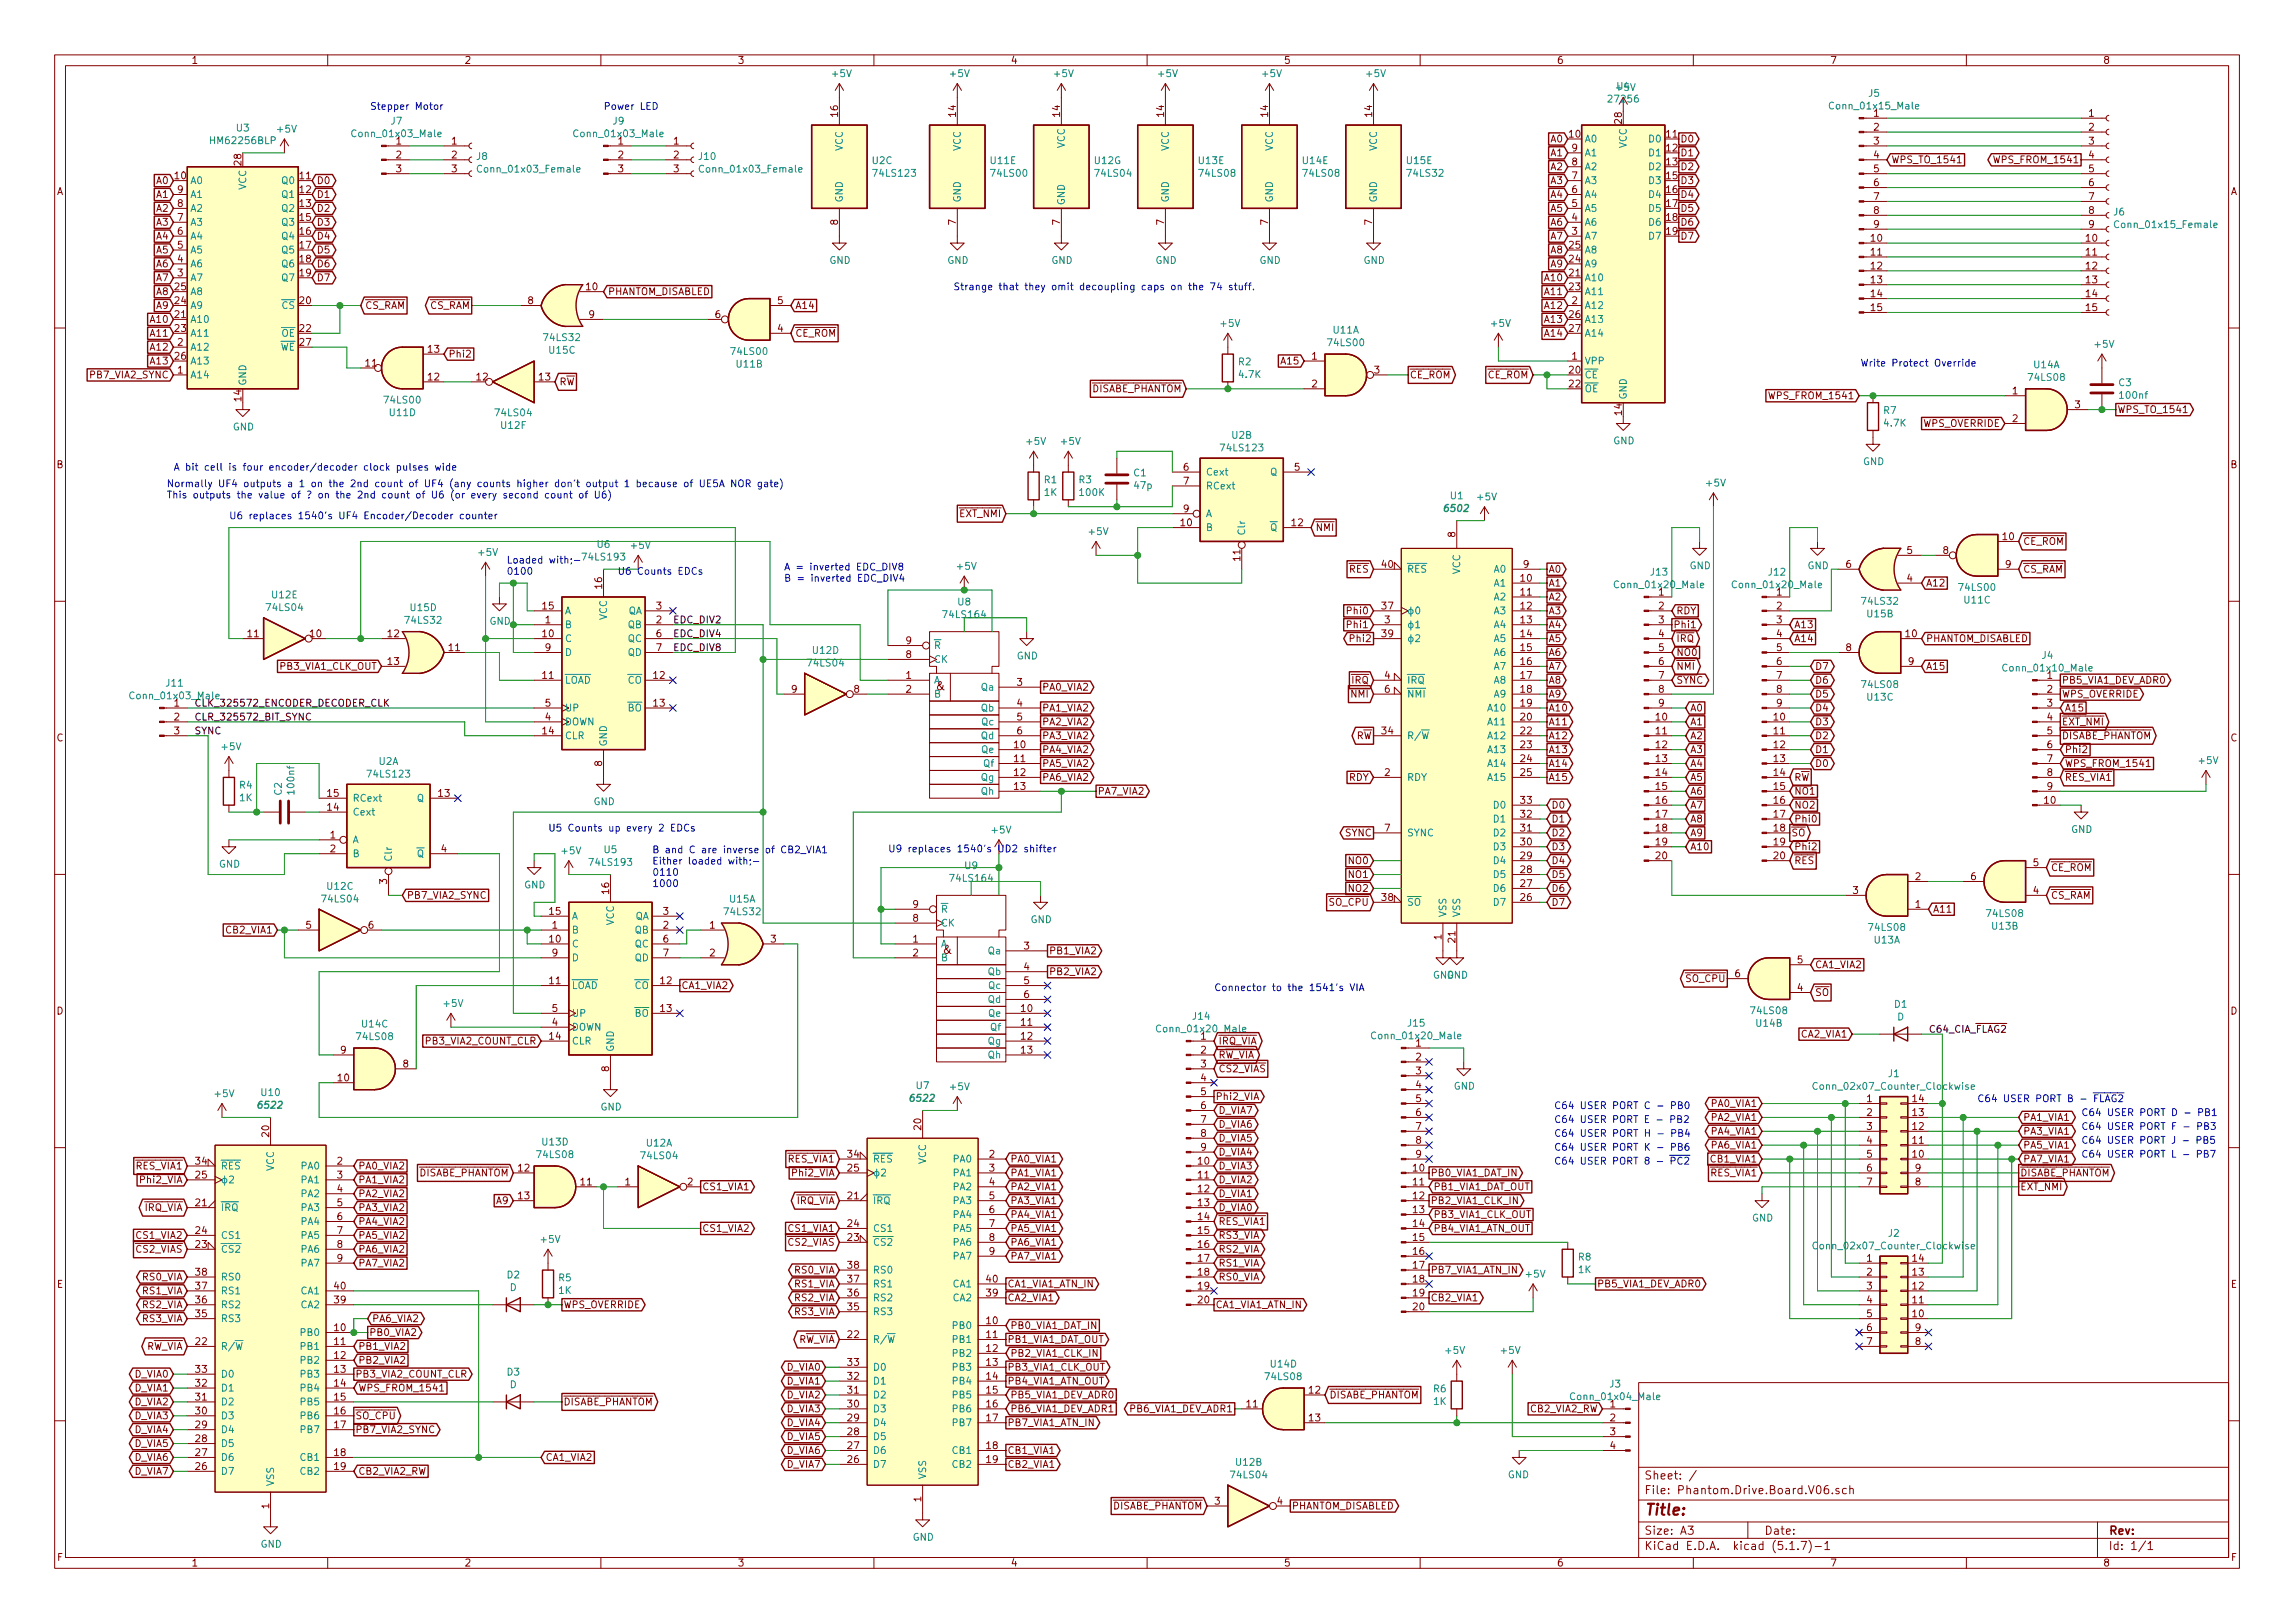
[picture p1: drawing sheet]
<svg xmlns="http://www.w3.org/2000/svg" width="420mm" height="297mm" viewBox="0 0 420 297" stroke-linecap="round" stroke-linejoin="round" font-family="sans-serif">
<defs><g id="words">
<text font-size="2.8" fill="#840000" x="301" y="277.3">Title:</text>
<g font-size="2.1" fill="#840000">
<text x="171.4" y="126.3">&amp;</text>
<text x="172.7" y="174.6">&amp;</text>
<text x="301" y="273.5">File: Phantom.Drive.Board.V06.sch</text>
<text x="301" y="270.8">Sheet: /</text>
<text x="301" y="280.9">Size: A3</text>
<text x="323" y="280.9">Date:</text>
<text x="386" y="280.9">Rev:</text>
<text x="301" y="283.7">KiCad E.D.A. kicad (5.1.7)-1</text>
<text x="386" y="283.7">Id: 1/1</text>
</g>
<g font-size="1.8" fill="#840000">
<text x="35" y="11.7">1</text>
<text x="85" y="11.7">2</text>
<text x="135" y="11.7">3</text>
<text x="185" y="11.7">4</text>
<text x="235" y="11.7">5</text>
<text x="285" y="11.7">6</text>
<text x="335" y="11.7">7</text>
<text x="385" y="11.7">8</text>
<text x="153.4" y="21.3" transform="rotate(-90 153.4 21.3)">16</text>
<text x="175" y="21.3" transform="rotate(-90 175 21.3)">14</text>
<text x="194.1" y="21.3" transform="rotate(-90 194.1 21.3)">14</text>
<text x="213.1" y="21.3" transform="rotate(-90 213.1 21.3)">14</text>
<text x="232.2" y="21.3" transform="rotate(-90 232.2 21.3)">14</text>
<text x="251.2" y="21.3" transform="rotate(-90 251.2 21.3)">14</text>
<text x="296.9" y="22.6" transform="rotate(-90 296.9 22.6)">28</text>
<text x="343.1" y="21.4">1</text>
<text x="343.1" y="23.9">2</text>
<text x="382.4" y="21.4">1</text>
<text x="382.4" y="23.9">2</text>
<text x="72.5" y="26.5">1</text>
<text x="72.5" y="29">2</text>
<text x="82.7" y="26.5">1</text>
<text x="82.7" y="29">2</text>
<text x="113.2" y="26.5">1</text>
<text x="113.2" y="29">2</text>
<text x="123.3" y="26.5">1</text>
<text x="123.3" y="29">2</text>
<text x="284" y="28.6">A1</text>
<text x="284" y="26.1">A0</text>
<text x="287.3" y="25.2">10</text>
<text x="287.8" y="27.7">9</text>
<text x="305.1" y="25.2">11</text>
<text x="305.1" y="27.7">12</text>
<text x="307.6" y="26.1">D0</text>
<text x="307.6" y="28.6">D1</text>
<text x="343.1" y="26.5">3</text>
<text x="343.1" y="29">4</text>
<text x="346.2" y="29.9">WPS_TO_1541</text>
<text x="365.6" y="29.9">WPS_FROM_1541</text>
<text x="382.4" y="26.5">3</text>
<text x="382.4" y="29">4</text>
<text x="10.4" y="35.7">A</text>
<text x="28.7" y="33.7">A0</text>
<text x="32.1" y="32.8">10</text>
<text x="32.5" y="35.3">9</text>
<text x="44.2" y="30.2" transform="rotate(-90 44.2 30.2)">28</text>
<text x="54.9" y="32.8">11</text>
<text x="54.9" y="35.3">12</text>
<text x="57.9" y="33.7">D0</text>
<text x="72.5" y="31.5">3</text>
<text x="82.7" y="31.5">3</text>
<text x="113.2" y="31.5">3</text>
<text x="123.3" y="31.5">3</text>
<text x="284" y="33.7">A3</text>
<text x="284" y="31.2">A2</text>
<text x="287.8" y="35.3">6</text>
<text x="287.8" y="32.8">7</text>
<text x="287.8" y="30.3">8</text>
<text x="305.1" y="30.3">13</text>
<text x="305.1" y="32.8">15</text>
<text x="305.1" y="35.3">16</text>
<text x="307.6" y="31.2">D2</text>
<text x="307.6" y="33.7">D3</text>
<text x="343.1" y="31.5">5</text>
<text x="343.1" y="34.1">6</text>
<text x="382.4" y="31.5">5</text>
<text x="382.4" y="34.1">6</text>
<text x="408.4" y="35.7">A</text>
<text x="28.7" y="41.3">A3</text>
<text x="28.7" y="38.8">A2</text>
<text x="28.7" y="36.2">A1</text>
<text x="32.5" y="40.4">7</text>
<text x="32.5" y="37.9">8</text>
<text x="54.9" y="37.9">13</text>
<text x="54.9" y="40.4">15</text>
<text x="57.9" y="36.2">D1</text>
<text x="57.9" y="38.8">D2</text>
<text x="57.9" y="41.3">D3</text>
<text x="153.4" y="41.2" transform="rotate(-90 153.4 41.2)">8</text>
<text x="175" y="41.2" transform="rotate(-90 175 41.2)">7</text>
<text x="194.1" y="41.2" transform="rotate(-90 194.1 41.2)">7</text>
<text x="213.1" y="41.2" transform="rotate(-90 213.1 41.2)">7</text>
<text x="232.2" y="41.2" transform="rotate(-90 232.2 41.2)">7</text>
<text x="251.2" y="41.2" transform="rotate(-90 251.2 41.2)">7</text>
<text x="284" y="38.8">A5</text>
<text x="284" y="36.2">A4</text>
<text x="284" y="41.3">A6</text>
<text x="287.8" y="40.4">4</text>
<text x="287.8" y="37.9">5</text>
<text x="305.1" y="37.9">17</text>
<text x="305.1" y="40.4">18</text>
<text x="307.6" y="36.2">D4</text>
<text x="307.6" y="38.8">D5</text>
<text x="307.6" y="41.3">D6</text>
<text x="343.1" y="36.6">7</text>
<text x="343.1" y="39.2">8</text>
<text x="343.1" y="41.7">9</text>
<text x="382.4" y="36.6">7</text>
<text x="382.4" y="39.2">8</text>
<text x="382.4" y="41.7">9</text>
<text x="28.7" y="46.4">A5</text>
<text x="28.7" y="43.9">A4</text>
<text x="32.5" y="45.5">5</text>
<text x="32.5" y="43">6</text>
<text x="54.9" y="43">16</text>
<text x="54.9" y="45.5">17</text>
<text x="57.9" y="43.9">D4</text>
<text x="57.9" y="46.4">D5</text>
<text x="284" y="43.9">A7</text>
<text x="284" y="46.4">A8</text>
<text x="287.3" y="45.5">25</text>
<text x="287.8" y="43">3</text>
<text x="305.1" y="43">19</text>
<text x="307.6" y="43.9">D7</text>
<text x="342.6" y="44.2">10</text>
<text x="342.6" y="46.8">11</text>
<text x="381.9" y="44.2">10</text>
<text x="381.9" y="46.8">11</text>
<text x="28.7" y="51.5">A7</text>
<text x="28.7" y="48.9">A6</text>
<text x="32.1" y="53.1">25</text>
<text x="32.5" y="50.6">3</text>
<text x="32.5" y="48">4</text>
<text x="54.9" y="48">18</text>
<text x="54.9" y="50.6">19</text>
<text x="57.9" y="48.9">D6</text>
<text x="57.9" y="51.5">D7</text>
<text x="107.4" y="53.1">10</text>
<text x="283" y="51.5">A10</text>
<text x="284" y="48.9">A9</text>
<text x="287.3" y="50.6">21</text>
<text x="287.3" y="53.1">23</text>
<text x="287.3" y="48">24</text>
<text x="342.6" y="49.3">12</text>
<text x="342.6" y="51.9">13</text>
<text x="381.9" y="49.3">12</text>
<text x="381.9" y="51.9">13</text>
<text x="27.7" y="59.1">A10</text>
<text x="28.7" y="54">A8</text>
<text x="28.7" y="56.6">A9</text>
<text x="32.1" y="58.2">21</text>
<text x="32.1" y="55.7">24</text>
<text x="54.9" y="55.7">20</text>
<text x="66.8" y="56.6">CS_RAM</text>
<text x="78.6" y="56.6">CS_RAM</text>
<text x="96.7" y="55.7">8</text>
<text x="107.8" y="58.2">9</text>
<text x="111.3" y="54">PHANTOM_DISABLED</text>
<text x="131" y="58.2">6</text>
<text x="142.4" y="55.7">5</text>
<text x="145.6" y="56.6">A14</text>
<text x="283" y="54">A11</text>
<text x="283" y="56.6">A12</text>
<text x="283" y="59.1">A13</text>
<text x="287.3" y="58.2">26</text>
<text x="287.8" y="55.7">2</text>
<text x="342.6" y="54.4">14</text>
<text x="342.6" y="56.9">15</text>
<text x="381.9" y="54.4">14</text>
<text x="381.9" y="56.9">15</text>
<text x="27.7" y="61.6">A11</text>
<text x="27.7" y="64.2">A12</text>
<text x="32.1" y="60.7">23</text>
<text x="32.1" y="65.8">26</text>
<text x="32.5" y="63.3">2</text>
<text x="54.9" y="60.7">22</text>
<text x="54.9" y="63.3">27</text>
<text x="78.4" y="64.6">13</text>
<text x="82.1" y="65.4">Phi2</text>
<text x="142.4" y="60.7">4</text>
<text x="145.6" y="61.6">CE_ROM</text>
<text x="240.2" y="65.8">1</text>
<text x="283" y="61.6">A14</text>
<text x="287.3" y="60.7">27</text>
<text x="287.8" y="65.8">1</text>
<text x="16.7" y="69.3">PB7_VIA2_SYNC</text>
<text x="27.7" y="66.7">A13</text>
<text x="32.5" y="68.4">1</text>
<text x="67" y="67.1">11</text>
<text x="78.4" y="69.6">12</text>
<text x="87.3" y="69.6">12</text>
<text x="98.7" y="69.6">13</text>
<text x="102.4" y="70.5">RW</text>
<text x="199.8" y="71.8">DISABE_PHANTOM</text>
<text x="234.7" y="66.7">A15</text>
<text x="240.2" y="70.9">2</text>
<text x="251.6" y="68.4">3</text>
<text x="258.1" y="69.3">CE_ROM</text>
<text x="272.3" y="69.3">CE_ROM</text>
<text x="287.3" y="68.4">20</text>
<text x="287.3" y="70.9">22</text>
<text x="44.2" y="73.4" transform="rotate(-90 44.2 73.4)">14</text>
<text x="296.9" y="75.9" transform="rotate(-90 296.9 75.9)">14</text>
<text x="324.4" y="73.1">WPS_FROM_1541</text>
<text x="368.5" y="72.2">1</text>
<text x="368.5" y="77.3">2</text>
<text x="379.9" y="74.7">3</text>
<text x="387.6" y="75.6">WPS_TO_1541</text>
<text x="352" y="78.1">WPS_OVERRIDE</text>
<text x="10.4" y="85.7">B</text>
<text x="216.7" y="86.1">6</text>
<text x="216.7" y="88.7">7</text>
<text x="237" y="86.1">5</text>
<text x="408.4" y="85.7">B</text>
<text x="175.7" y="94.7">EXT_NMI</text>
<text x="216.7" y="93.8">9</text>
<text x="216.2" y="96.3">10</text>
<text x="236.5" y="96.3">12</text>
<text x="240.8" y="97.2">NMI</text>
<text x="266.4" y="98.3" transform="rotate(-90 266.4 98.3)">8</text>
<text x="349.1" y="101.4">5</text>
<text x="355.8" y="101.4">8</text>
<text x="366.7" y="98.8">10</text>
<text x="370.4" y="99.7">CE_ROM</text>
<text x="110.2" y="107.7" transform="rotate(-90 110.2 107.7)">16</text>
<text x="227.1" y="102.6" transform="rotate(-90 227.1 102.6)">11</text>
<text x="247" y="104.8">RES</text>
<text x="253" y="103.9">40</text>
<text x="278.4" y="106.5">10</text>
<text x="278.9" y="103.9">9</text>
<text x="283.5" y="107.4">A1</text>
<text x="283.5" y="104.8">A0</text>
<text x="338" y="103.9">6</text>
<text x="349.1" y="106.5">4</text>
<text x="352.6" y="107.4">A12</text>
<text x="367.2" y="103.9">9</text>
<text x="370.4" y="104.8">CS_RAM</text>
<text x="99.4" y="111.5">15</text>
<text x="120.2" y="111.5">3</text>
<text x="246.9" y="112.4">Phi0</text>
<text x="253" y="111.5">37</text>
<text x="278.4" y="109">11</text>
<text x="278.4" y="111.5">12</text>
<text x="283.5" y="112.4">A3</text>
<text x="283.5" y="109.9">A2</text>
<text x="303.7" y="109">1</text>
<text x="303.7" y="111.5">2</text>
<text x="306.9" y="112.4">RDY</text>
<text x="325.3" y="109">1</text>
<text x="325.3" y="111.5">2</text>
<text x="45.4" y="116.6">11</text>
<text x="56.8" y="116.6">10</text>
<text x="71" y="116.6">12</text>
<text x="82.2" y="119.2">11</text>
<text x="99.4" y="116.6">10</text>
<text x="99.8" y="114.1">1</text>
<text x="99.8" y="119.2">9</text>
<text x="120.2" y="114.1">2</text>
<text x="120.2" y="116.6">6</text>
<text x="120.2" y="119.2">7</text>
<text x="165.9" y="117.9">9</text>
<text x="246.9" y="115">Phi1</text>
<text x="247.5" y="117.5">Phi2</text>
<text x="253" y="116.6">39</text>
<text x="253.5" y="114.1">3</text>
<text x="278.4" y="114.1">13</text>
<text x="278.4" y="116.6">14</text>
<text x="278.4" y="119.2">15</text>
<text x="283.5" y="115">A4</text>
<text x="283.5" y="117.5">A5</text>
<text x="303.7" y="114.1">3</text>
<text x="303.7" y="116.6">4</text>
<text x="303.7" y="119.2">5</text>
<text x="306.3" y="115">Phi1</text>
<text x="306.9" y="117.5">IRQ</text>
<text x="325.3" y="114.1">3</text>
<text x="325.3" y="116.6">4</text>
<text x="325.3" y="119.2">5</text>
<text x="328.4" y="117.5">A14</text>
<text x="328.4" y="115">A13</text>
<text x="338" y="119.2">8</text>
<text x="348.9" y="116.6">10</text>
<text x="352.6" y="117.5">PHANTOM_DISABLED</text>
<text x="51.4" y="122.6">PB3_VIA1_CLK_OUT</text>
<text x="71" y="121.7">13</text>
<text x="99.4" y="124.2">11</text>
<text x="119.7" y="124.2">12</text>
<text x="165.9" y="124.2">1</text>
<text x="165.9" y="120.4">8</text>
<text x="186.2" y="125.5">3</text>
<text x="247.5" y="125.1">IRQ</text>
<text x="253.5" y="124.2">4</text>
<text x="278.4" y="121.7">16</text>
<text x="278.4" y="124.2">17</text>
<text x="283.5" y="125.1">A8</text>
<text x="283.5" y="122.6">A7</text>
<text x="283.5" y="120.1">A6</text>
<text x="303.7" y="121.7">6</text>
<text x="303.7" y="124.2">7</text>
<text x="306.9" y="122.6">NMI</text>
<text x="306.9" y="120.1">NO0</text>
<text x="306.9" y="125.1">SYNC</text>
<text x="325.3" y="121.7">6</text>
<text x="325.3" y="124.2">7</text>
<text x="332.3" y="122.6">D7</text>
<text x="332.3" y="125.1">D6</text>
<text x="349.4" y="121.7">9</text>
<text x="352.6" y="122.6">A15</text>
<text x="374.8" y="124.2">1</text>
<text x="377.4" y="125.1">PB5_VIA1_DEV_ADR0</text>
<text x="31.9" y="129.3">1</text>
<text x="31.9" y="131.9">2</text>
<text x="99.8" y="131.9">4</text>
<text x="99.8" y="129.3">5</text>
<text x="119.7" y="129.3">13</text>
<text x="144.9" y="126.8">9</text>
<text x="156.4" y="126.8">8</text>
<text x="165.9" y="126.8">2</text>
<text x="186.2" y="129.3">4</text>
<text x="186.2" y="131.9">5</text>
<text x="190.8" y="130.2">PA1_VIA2</text>
<text x="190.8" y="126.4">PA0_VIA2</text>
<text x="247.4" y="127.7">NMI</text>
<text x="253.5" y="126.8">6</text>
<text x="278.4" y="126.8">18</text>
<text x="278.4" y="129.3">19</text>
<text x="278.4" y="131.9">20</text>
<text x="283.5" y="130.2">A10</text>
<text x="283.5" y="127.7">A9</text>
<text x="303.2" y="131.9">10</text>
<text x="303.7" y="126.8">8</text>
<text x="303.7" y="129.3">9</text>
<text x="309.4" y="130.2">A0</text>
<text x="324.8" y="131.9">10</text>
<text x="325.3" y="126.8">8</text>
<text x="325.3" y="129.3">9</text>
<text x="332.3" y="127.7">D5</text>
<text x="332.3" y="130.2">D4</text>
<text x="374.8" y="126.8">2</text>
<text x="374.8" y="129.3">3</text>
<text x="374.8" y="131.9">4</text>
<text x="377.4" y="127.7">WPS_OVERRIDE</text>
<text x="378" y="130.2">A15</text>
<text x="10.4" y="135.7">C</text>
<text x="31.9" y="134.4">3</text>
<text x="99.4" y="134.4">14</text>
<text x="185.7" y="136.9">10</text>
<text x="186.2" y="134.4">6</text>
<text x="190.8" y="135.3">PA3_VIA2</text>
<text x="190.8" y="132.8">PA2_VIA2</text>
<text x="190.8" y="137.8">PA4_VIA2</text>
<text x="248.3" y="135.3">RW</text>
<text x="253" y="134.4">34</text>
<text x="278.4" y="134.4">22</text>
<text x="278.4" y="136.9">23</text>
<text x="283.5" y="137.8">A13</text>
<text x="283.5" y="135.3">A12</text>
<text x="283.5" y="132.8">A11</text>
<text x="303.2" y="134.4">11</text>
<text x="303.2" y="136.9">12</text>
<text x="309.4" y="137.8">A3</text>
<text x="309.4" y="135.3">A2</text>
<text x="309.4" y="132.8">A1</text>
<text x="324.8" y="134.4">11</text>
<text x="324.8" y="136.9">12</text>
<text x="332.3" y="132.8">D3</text>
<text x="332.3" y="135.3">D2</text>
<text x="332.3" y="137.8">D1</text>
<text x="374.8" y="134.4">5</text>
<text x="374.8" y="136.9">6</text>
<text x="377.4" y="132.8">EXT_NMI</text>
<text x="377.4" y="135.3">DISABE_PHANTOM</text>
<text x="378" y="137.8">Phi2</text>
<text x="408.4" y="135.7">C</text>
<text x="110.2" y="140.2" transform="rotate(-90 110.2 140.2)">8</text>
<text x="185.7" y="139.5">11</text>
<text x="185.7" y="142">12</text>
<text x="190.8" y="142.9">PA6_VIA2</text>
<text x="190.8" y="140.4">PA5_VIA2</text>
<text x="246.9" y="142.9">RDY</text>
<text x="253.5" y="142">2</text>
<text x="278.4" y="139.5">24</text>
<text x="278.4" y="142">25</text>
<text x="283.5" y="142.9">A15</text>
<text x="283.5" y="140.4">A14</text>
<text x="303.2" y="139.5">13</text>
<text x="303.2" y="142">14</text>
<text x="309.4" y="142.9">A5</text>
<text x="309.4" y="140.4">A4</text>
<text x="324.8" y="139.5">13</text>
<text x="324.8" y="142">14</text>
<text x="328.4" y="142.9">RW</text>
<text x="332.3" y="140.4">D0</text>
<text x="374.8" y="139.5">7</text>
<text x="374.8" y="142">8</text>
<text x="378" y="140.4">WPS_FROM_1541</text>
<text x="378" y="142.9">RES_VIA1</text>
<text x="60" y="148.4">14</text>
<text x="60" y="145.8">15</text>
<text x="80.3" y="145.8">13</text>
<text x="185.7" y="144.6">13</text>
<text x="200.9" y="145.5">PA7_VIA2</text>
<text x="278.4" y="149.6">32</text>
<text x="278.4" y="147.1">33</text>
<text x="284" y="148">D0</text>
<text x="303.2" y="144.6">15</text>
<text x="303.2" y="147.1">16</text>
<text x="303.2" y="149.6">17</text>
<text x="309.4" y="148">A7</text>
<text x="309.4" y="145.5">A6</text>
<text x="324.8" y="144.6">15</text>
<text x="324.8" y="147.1">16</text>
<text x="324.8" y="149.6">17</text>
<text x="328.4" y="145.5">NO1</text>
<text x="328.4" y="148">NO2</text>
<text x="374.3" y="147.1">10</text>
<text x="374.8" y="144.6">9</text>
<text x="60.5" y="153.5">1</text>
<text x="60.5" y="156">2</text>
<text x="80.8" y="156">4</text>
<text x="246.3" y="153.1">SYNC</text>
<text x="253.5" y="152.2">7</text>
<text x="278.4" y="154.7">30</text>
<text x="278.4" y="152.2">31</text>
<text x="284" y="155.6">D3</text>
<text x="284" y="153.1">D2</text>
<text x="284" y="150.5">D1</text>
<text x="303.2" y="152.2">18</text>
<text x="303.2" y="154.7">19</text>
<text x="309.4" y="155.6">A10</text>
<text x="309.4" y="153.1">A9</text>
<text x="309.4" y="150.5">A8</text>
<text x="324.8" y="152.2">18</text>
<text x="324.8" y="154.7">19</text>
<text x="327.9" y="153.1">SO</text>
<text x="328.4" y="155.6">Phi2</text>
<text x="328.4" y="150.5">Phi0</text>
<text x="70.9" y="161.8" transform="rotate(-90 70.9 161.8)">3</text>
<text x="247" y="158.2">NO0</text>
<text x="247" y="160.7">NO1</text>
<text x="278.4" y="159.8">28</text>
<text x="278.4" y="157.3">29</text>
<text x="284" y="160.7">D5</text>
<text x="284" y="158.2">D4</text>
<text x="303.2" y="157.3">20</text>
<text x="324.8" y="157.3">20</text>
<text x="328.4" y="158.2">RES</text>
<text x="350.7" y="161.1">2</text>
<text x="360.8" y="161.1">6</text>
<text x="372.3" y="158.5">5</text>
<text x="375.4" y="159.4">CE_ROM</text>
<text x="74.4" y="164.5">PB7_VIA2_SYNC</text>
<text x="100.6" y="167.4">15</text>
<text x="111.5" y="163.6" transform="rotate(-90 111.5 163.6)">16</text>
<text x="121.4" y="167.4">3</text>
<text x="167.2" y="166.2">9</text>
<text x="243.4" y="165.8">SO_CPU</text>
<text x="247" y="163.2">NO2</text>
<text x="253" y="164.9">38</text>
<text x="278.4" y="164.9">26</text>
<text x="278.4" y="162.3">27</text>
<text x="284" y="165.8">D7</text>
<text x="284" y="163.2">D6</text>
<text x="339.2" y="163.6">3</text>
<text x="350.7" y="166.2">1</text>
<text x="353.8" y="167">A11</text>
<text x="372.3" y="163.6">4</text>
<text x="375.4" y="164.5">CS_RAM</text>
<text x="41.6" y="170.9">CB2_VIA1</text>
<text x="56" y="170">5</text>
<text x="67.5" y="170">6</text>
<text x="100.6" y="172.5">10</text>
<text x="101.1" y="170">1</text>
<text x="121.4" y="170">2</text>
<text x="121.4" y="172.5">6</text>
<text x="129.9" y="170">1</text>
<text x="141.1" y="172.5">3</text>
<text x="167.2" y="172.5">1</text>
<text x="167.2" y="168.7">8</text>
<text x="187.5" y="173.8">3</text>
<text x="263.9" y="172" transform="rotate(-90 263.9 172)">1</text>
<text x="266.4" y="172.5" transform="rotate(-90 266.4 172.5)">21</text>
<text x="101.1" y="175">9</text>
<text x="121.4" y="175">7</text>
<text x="129.9" y="175">2</text>
<text x="167.2" y="175">2</text>
<text x="187.5" y="177.6">4</text>
<text x="192" y="178.5">PB2_VIA2</text>
<text x="192" y="174.7">PB1_VIA2</text>
<text x="308.7" y="179.7">SO_CPU</text>
<text x="317.7" y="178.9">6</text>
<text x="329.1" y="176.3">5</text>
<text x="332.3" y="177.2">CA1_VIA2</text>
<text x="10.4" y="185.7">D</text>
<text x="100.6" y="180.1">11</text>
<text x="101.1" y="185.2">5</text>
<text x="121" y="180.1">12</text>
<text x="121" y="185.2">13</text>
<text x="124.7" y="181">CA1_VIA2</text>
<text x="187" y="185.2">10</text>
<text x="187.5" y="180.1">5</text>
<text x="187.5" y="182.7">6</text>
<text x="329.1" y="181.4">4</text>
<text x="332.3" y="182.3">SO</text>
<text x="408.4" y="185.7">D</text>
<text x="78" y="191.2">PB3_VIA2_COUNT_CLR</text>
<text x="100.6" y="190.3">14</text>
<text x="101.1" y="187.7">4</text>
<text x="187" y="187.7">11</text>
<text x="187" y="190.3">12</text>
<text x="219.9" y="190.3">1</text>
<text x="223" y="191.2">IRQ_VIA</text>
<text x="259.2" y="191.6">1</text>
<text x="329.8" y="189.9">CA2_VIA1</text>
<text x="61.9" y="197.9">10</text>
<text x="62.4" y="192.8">9</text>
<text x="73.8" y="195.4">8</text>
<text x="111.5" y="196.1" transform="rotate(-90 111.5 196.1)">8</text>
<text x="187" y="192.8">13</text>
<text x="219.9" y="192.8">2</text>
<text x="219.9" y="195.4">3</text>
<text x="219.9" y="197.9">4</text>
<text x="223" y="196.3">CS2_VIAS</text>
<text x="223" y="193.7">RW_VIA</text>
<text x="259.2" y="194.1">2</text>
<text x="259.2" y="196.6">3</text>
<text x="219.9" y="200.4">5</text>
<text x="219.9" y="203">6</text>
<text x="222.5" y="201.3">Phi2_VIA</text>
<text x="223" y="203.9">D_VIA7</text>
<text x="259.2" y="199.2">4</text>
<text x="259.2" y="201.7">5</text>
<text x="313.4" y="202.6">PA0_VIA1</text>
<text x="341.8" y="201.7">1</text>
<text x="350.2" y="201.7">14</text>
<text x="49.3" y="208" transform="rotate(-90 49.3 208)">20</text>
<text x="168.7" y="206.7" transform="rotate(-90 168.7 206.7)">20</text>
<text x="219.9" y="205.5">7</text>
<text x="219.9" y="208.1">8</text>
<text x="223" y="206.4">D_VIA6</text>
<text x="223" y="209">D_VIA5</text>
<text x="259.2" y="204.3">6</text>
<text x="259.2" y="206.8">7</text>
<text x="259.2" y="209.3">8</text>
<text x="313.4" y="205.1">PA2_VIA1</text>
<text x="313.4" y="207.7">PA4_VIA1</text>
<text x="341.8" y="204.3">2</text>
<text x="341.8" y="206.8">3</text>
<text x="341.8" y="209.3">4</text>
<text x="350.2" y="209.3">11</text>
<text x="350.2" y="206.8">12</text>
<text x="350.2" y="204.3">13</text>
<text x="370.4" y="207.7">PA3_VIA1</text>
<text x="370.4" y="205.1">PA1_VIA1</text>
<text x="24.9" y="214">RES_VIA1</text>
<text x="35.9" y="215.7">25</text>
<text x="35.9" y="213.1">34</text>
<text x="61.7" y="213.1">2</text>
<text x="61.7" y="215.7">3</text>
<text x="65.6" y="214">PA0_VIA2</text>
<text x="76.6" y="215.3">DISABE_PHANTOM</text>
<text x="94.9" y="214.4">12</text>
<text x="144.3" y="212.8">RES_VIA1</text>
<text x="145.2" y="215.3">Phi2_VIA</text>
<text x="155.2" y="214.4">25</text>
<text x="155.2" y="211.9">34</text>
<text x="181.1" y="211.9">2</text>
<text x="181.1" y="214.4">3</text>
<text x="184.9" y="212.8">PA0_VIA1</text>
<text x="184.9" y="215.3">PA1_VIA1</text>
<text x="219.4" y="213.1">10</text>
<text x="219.4" y="215.7">11</text>
<text x="219.9" y="210.6">9</text>
<text x="223" y="211.5">D_VIA4</text>
<text x="223" y="214">D_VIA3</text>
<text x="258.7" y="214.4">10</text>
<text x="259.2" y="211.9">9</text>
<text x="261.9" y="215.3">PB0_VIA1_DAT_IN</text>
<text x="313.2" y="215.3">RES_VIA1</text>
<text x="313.3" y="212.8">CB1_VIA1</text>
<text x="313.4" y="210.2">PA6_VIA1</text>
<text x="341.8" y="211.9">5</text>
<text x="341.8" y="214.4">6</text>
<text x="350.2" y="211.9">10</text>
<text x="350.7" y="214.4">9</text>
<text x="369.8" y="215.3">DISABE_PHANTOM</text>
<text x="370.4" y="212.8">PA7_VIA1</text>
<text x="370.4" y="210.2">PA5_VIA1</text>
<text x="25.8" y="216.6">Phi2_VIA</text>
<text x="26.4" y="221.7">IRQ_VIA</text>
<text x="35.9" y="220.8">21</text>
<text x="61.7" y="218.2">4</text>
<text x="61.7" y="220.8">5</text>
<text x="65.6" y="219.1">PA2_VIA2</text>
<text x="65.6" y="221.7">PA3_VIA2</text>
<text x="65.6" y="216.6">PA1_VIA2</text>
<text x="90.9" y="220.4">A9</text>
<text x="94.9" y="219.5">13</text>
<text x="106.3" y="217">11</text>
<text x="114.5" y="217">1</text>
<text x="125.9" y="217">2</text>
<text x="128.5" y="217.8">CS1_VIA1</text>
<text x="145.8" y="220.4">IRQ_VIA</text>
<text x="155.2" y="219.5">21</text>
<text x="181.1" y="217">4</text>
<text x="181.1" y="219.5">5</text>
<text x="184.9" y="220.4">PA3_VIA1</text>
<text x="184.9" y="217.8">PA2_VIA1</text>
<text x="219.4" y="218.2">12</text>
<text x="219.4" y="220.8">13</text>
<text x="223" y="216.6">D_VIA2</text>
<text x="223" y="219.1">D_VIA1</text>
<text x="223" y="221.7">D_VIA0</text>
<text x="258.7" y="217">11</text>
<text x="258.7" y="219.5">12</text>
<text x="261.9" y="220.4">PB2_VIA1_CLK_IN</text>
<text x="262.4" y="217.8">PB1_VIA1_DAT_OUT</text>
<text x="341.8" y="217">7</text>
<text x="350.7" y="217">8</text>
<text x="369.8" y="217.8">EXT_NMI</text>
<text x="25.1" y="226.7">CS1_VIA2</text>
<text x="35.9" y="225.8">24</text>
<text x="61.7" y="223.3">6</text>
<text x="61.7" y="225.8">7</text>
<text x="65.6" y="224.2">PA4_VIA2</text>
<text x="65.6" y="226.7">PA5_VIA2</text>
<text x="128.5" y="225.5">CS1_VIA2</text>
<text x="144.5" y="225.5">CS1_VIA1</text>
<text x="155.2" y="227.1">23</text>
<text x="155.2" y="224.6">24</text>
<text x="181.1" y="222">6</text>
<text x="181.1" y="224.6">7</text>
<text x="181.1" y="227.1">8</text>
<text x="184.9" y="225.5">PA5_VIA1</text>
<text x="184.9" y="222.9">PA4_VIA1</text>
<text x="219.4" y="223.3">14</text>
<text x="219.4" y="225.8">15</text>
<text x="223" y="224.2">RES_VIA1</text>
<text x="223" y="226.7">RS3_VIA</text>
<text x="258.7" y="222">13</text>
<text x="258.7" y="224.6">14</text>
<text x="258.7" y="227.1">15</text>
<text x="262.4" y="222.9">PB3_VIA1_CLK_OUT</text>
<text x="262.4" y="225.5">PB4_VIA1_ATN_OUT</text>
<text x="24.9" y="229.3">CS2_VIAS</text>
<text x="35.9" y="228.4">23</text>
<text x="35.9" y="233.5">38</text>
<text x="61.7" y="228.4">8</text>
<text x="61.7" y="230.9">9</text>
<text x="65.6" y="229.3">PA6_VIA2</text>
<text x="65.6" y="231.8">PA7_VIA2</text>
<text x="144.3" y="228">CS2_VIAS</text>
<text x="145.5" y="233.1">RS0_VIA</text>
<text x="155.2" y="232.2">38</text>
<text x="181.1" y="229.7">9</text>
<text x="184.9" y="230.5">PA7_VIA1</text>
<text x="184.9" y="228">PA6_VIA1</text>
<text x="219.4" y="228.4">16</text>
<text x="219.4" y="230.9">17</text>
<text x="219.4" y="233.5">18</text>
<text x="223" y="231.8">RS1_VIA</text>
<text x="223" y="229.3">RS2_VIA</text>
<text x="258.7" y="229.7">16</text>
<text x="258.7" y="232.2">17</text>
<text x="261.9" y="233.1">PB7_VIA1_ATN_IN</text>
<text x="341.8" y="230.9">1</text>
<text x="341.8" y="233.5">2</text>
<text x="350.2" y="233.5">13</text>
<text x="350.2" y="230.9">14</text>
<text x="10.4" y="235.7">E</text>
<text x="26.1" y="234.4">RS0_VIA</text>
<text x="26.1" y="236.9">RS1_VIA</text>
<text x="26.1" y="239.4">RS2_VIA</text>
<text x="35.9" y="238.5">36</text>
<text x="35.9" y="236">37</text>
<text x="61.3" y="238.5">39</text>
<text x="61.3" y="236">40</text>
<text x="103.1" y="239.4">WPS_OVERRIDE</text>
<text x="145.5" y="235.6">RS1_VIA</text>
<text x="145.5" y="238.2">RS2_VIA</text>
<text x="155.2" y="239.8">35</text>
<text x="155.2" y="237.3">36</text>
<text x="155.2" y="234.7">37</text>
<text x="180.6" y="237.3">39</text>
<text x="180.6" y="234.7">40</text>
<text x="184.4" y="235.6">CA1_VIA1_ATN_IN</text>
<text x="184.4" y="238.2">CA2_VIA1</text>
<text x="219.4" y="236">19</text>
<text x="219.4" y="238.5">20</text>
<text x="222.5" y="239.4">CA1_VIA1_ATN_IN</text>
<text x="223" y="234.4">RS0_VIA</text>
<text x="258.7" y="234.7">18</text>
<text x="258.7" y="237.3">19</text>
<text x="258.7" y="239.8">20</text>
<text x="261.9" y="238.2">CB2_VIA1</text>
<text x="292.4" y="235.6">PB5_VIA1_DEV_ADR0</text>
<text x="341.8" y="236">3</text>
<text x="341.8" y="238.5">4</text>
<text x="350.2" y="238.5">11</text>
<text x="350.2" y="236">12</text>
<text x="408.4" y="235.7">E</text>
<text x="26.1" y="242">RS3_VIA</text>
<text x="35.9" y="241.1">35</text>
<text x="61.3" y="243.6">10</text>
<text x="67.6" y="244.5">PB0_VIA2</text>
<text x="68.1" y="242">PA6_VIA2</text>
<text x="145.5" y="240.7">RS3_VIA</text>
<text x="146" y="245.8">RW_VIA</text>
<text x="155.2" y="244.9">22</text>
<text x="180.6" y="242.4">10</text>
<text x="180.6" y="244.9">11</text>
<text x="184.4" y="245.8">PB1_VIA1_DAT_OUT</text>
<text x="184.9" y="243.2">PB0_VIA1_DAT_IN</text>
<text x="341.8" y="241.1">5</text>
<text x="341.8" y="243.6">6</text>
<text x="350.2" y="241.1">10</text>
<text x="350.7" y="243.6">9</text>
<text x="26.6" y="247.1">RW_VIA</text>
<text x="35.9" y="246.2">22</text>
<text x="35.9" y="251.2">33</text>
<text x="61.3" y="246.2">11</text>
<text x="61.3" y="248.7">12</text>
<text x="61.3" y="251.2">13</text>
<text x="65.6" y="247.1">PB1_VIA2</text>
<text x="65.6" y="249.6">PB2_VIA2</text>
<text x="144.1" y="250.9">D_VIA0</text>
<text x="155.2" y="250">33</text>
<text x="180.6" y="247.4">12</text>
<text x="180.6" y="250">13</text>
<text x="184.4" y="250.9">PB3_VIA1_CLK_OUT</text>
<text x="184.9" y="248.3">PB2_VIA1_CLK_IN</text>
<text x="341.8" y="246.2">7</text>
<text x="350.7" y="246.2">8</text>
<text x="24.8" y="257.2">D_VIA2</text>
<text x="24.8" y="254.7">D_VIA1</text>
<text x="24.8" y="252.1">D_VIA0</text>
<text x="35.9" y="256.3">31</text>
<text x="35.9" y="253.8">32</text>
<text x="61.3" y="253.8">14</text>
<text x="61.3" y="256.3">15</text>
<text x="65" y="252.1">PB3_VIA2_COUNT_CLR</text>
<text x="65.6" y="254.7">WPS_FROM_1541</text>
<text x="103.1" y="257.2">DISABE_PHANTOM</text>
<text x="144.1" y="255.9">D_VIA2</text>
<text x="144.1" y="253.4">D_VIA1</text>
<text x="155.2" y="257.6">30</text>
<text x="155.2" y="255.1">31</text>
<text x="155.2" y="252.5">32</text>
<text x="180.6" y="252.5">14</text>
<text x="180.6" y="255.1">15</text>
<text x="180.6" y="257.6">16</text>
<text x="184.4" y="253.4">PB4_VIA1_ATN_OUT</text>
<text x="184.9" y="255.9">PB5_VIA1_DEV_ADR0</text>
<text x="228.3" y="257.6">11</text>
<text x="239.7" y="255.1">12</text>
<text x="243.4" y="255.9">DISABE_PHANTOM</text>
<text x="24.8" y="262.3">D_VIA4</text>
<text x="24.8" y="259.8">D_VIA3</text>
<text x="35.9" y="263.9">28</text>
<text x="35.9" y="261.4">29</text>
<text x="35.9" y="258.9">30</text>
<text x="61.3" y="258.9">16</text>
<text x="61.3" y="261.4">17</text>
<text x="65" y="262.3">PB7_VIA2_SYNC</text>
<text x="65" y="259.8">SO_CPU</text>
<text x="144.1" y="261">D_VIA4</text>
<text x="144.1" y="263.6">D_VIA5</text>
<text x="144.1" y="258.5">D_VIA3</text>
<text x="155.2" y="262.7">28</text>
<text x="155.2" y="260.1">29</text>
<text x="180.6" y="260.1">17</text>
<text x="184.4" y="261">PB7_VIA1_ATN_IN</text>
<text x="184.9" y="258.5">PB6_VIA1_DEV_ADR1</text>
<text x="207" y="258.5">PB6_VIA1_DEV_ADR1</text>
<text x="239.7" y="260.1">13</text>
<text x="280.2" y="258.5">CB2_VIA2_RW</text>
<text x="294.8" y="260.1">2</text>
<text x="294.8" y="262.7">3</text>
<text x="24.8" y="269.9">D_VIA7</text>
<text x="24.8" y="267.4">D_VIA6</text>
<text x="24.8" y="264.8">D_VIA5</text>
<text x="35.9" y="269">26</text>
<text x="35.9" y="266.5">27</text>
<text x="61.3" y="266.5">18</text>
<text x="61.3" y="269">19</text>
<text x="65.6" y="269.9">CB2_VIA2_RW</text>
<text x="99.8" y="267.4">CA1_VIA2</text>
<text x="144.1" y="268.6">D_VIA7</text>
<text x="144.1" y="266.1">D_VIA6</text>
<text x="155.2" y="267.8">26</text>
<text x="155.2" y="265.2">27</text>
<text x="180.6" y="265.2">18</text>
<text x="180.6" y="267.8">19</text>
<text x="184.4" y="266.1">CB1_VIA1</text>
<text x="184.4" y="268.6">CB2_VIA1</text>
<text x="294.8" y="265.2">4</text>
<text x="168.7" y="274.8" transform="rotate(-90 168.7 274.8)">1</text>
<text x="222.4" y="275.4">3</text>
<text x="233.8" y="275.4">4</text>
<text x="49.3" y="276.1" transform="rotate(-90 49.3 276.1)">1</text>
<text x="203.6" y="276.3">DISABE_PHANTOM</text>
<text x="236.5" y="276.3">PHANTOM_DISABLED</text>
<text x="10.5" y="285.7">F</text>
<text x="35" y="286.7">1</text>
<text x="85" y="286.7">2</text>
<text x="135" y="286.7">3</text>
<text x="185" y="286.7">4</text>
<text x="235" y="286.7">5</text>
<text x="285" y="286.7">6</text>
<text x="335" y="286.7">7</text>
<text x="385" y="286.7">8</text>
<text x="408.5" y="285.7">F</text>
</g>
<g font-size="1.8" fill="#008484">
<text x="152.5" y="14.1">+5V</text>
<text x="174" y="14.1">+5V</text>
<text x="193.1" y="14.1">+5V</text>
<text x="212.1" y="14.1">+5V</text>
<text x="231.2" y="14.1">+5V</text>
<text x="250.2" y="14.1">+5V</text>
<text x="296.1" y="16.4">U4</text>
<text x="342.1" y="17.7">J5</text>
<text x="71.6" y="22.8">J7</text>
<text x="112.3" y="22.8">J9</text>
<text x="294.7" y="18.8">27256</text>
<text x="335.4" y="20">Conn_01x15_Male</text>
<text x="38.9" y="26.4">HM62256BLP</text>
<text x="43.3" y="24.1">U3</text>
<text x="50.9" y="24.3">+5V</text>
<text x="64.9" y="25.1">Conn_01x03_Male</text>
<text x="87.3" y="29.3">J8</text>
<text x="105.6" y="25.1">Conn_01x03_Male</text>
<text x="128" y="29.3">J10</text>
<text x="154.3" y="27.6" transform="rotate(-90 154.3 27.6)">VCC</text>
<text x="175.9" y="27.6" transform="rotate(-90 175.9 27.6)">VCC</text>
<text x="194.9" y="27.1" transform="rotate(-90 194.9 27.1)">VCC</text>
<text x="214" y="27.6" transform="rotate(-90 214 27.6)">VCC</text>
<text x="233" y="27.6" transform="rotate(-90 233 27.6)">VCC</text>
<text x="252.1" y="27.6" transform="rotate(-90 252.1 27.6)">VCC</text>
<text x="290.1" y="28.6">A1</text>
<text x="290.1" y="26.1">A0</text>
<text x="297.8" y="27.1" transform="rotate(-90 297.8 27.1)">VCC</text>
<text x="302" y="26.1">D0</text>
<text x="302" y="28.6">D1</text>
<text x="34.8" y="33.7">A0</text>
<text x="45.1" y="34.8" transform="rotate(-90 45.1 34.8)">VCC</text>
<text x="51.7" y="33.7">Q0</text>
<text x="88.1" y="31.6">Conn_01x03_Female</text>
<text x="128.7" y="31.6">Conn_01x03_Female</text>
<text x="159.7" y="30">U2C</text>
<text x="160.1" y="32.3">74LS123</text>
<text x="181.4" y="30">U11E</text>
<text x="181.6" y="32.3">74LS00</text>
<text x="200.4" y="30">U12G</text>
<text x="200.7" y="32.3">74LS04</text>
<text x="219.5" y="30">U13E</text>
<text x="219.7" y="32.3">74LS08</text>
<text x="238.6" y="30">U14E</text>
<text x="238.8" y="32.3">74LS08</text>
<text x="257.6" y="30">U15E</text>
<text x="257.8" y="32.3">74LS32</text>
<text x="290.1" y="33.7">A3</text>
<text x="290.1" y="31.2">A2</text>
<text x="302" y="31.2">D2</text>
<text x="302" y="33.7">D3</text>
<text x="34.8" y="41.3">A3</text>
<text x="34.8" y="38.8">A2</text>
<text x="34.8" y="36.2">A1</text>
<text x="51.7" y="36.2">Q1</text>
<text x="51.7" y="38.8">Q2</text>
<text x="51.7" y="41.3">Q3</text>
<text x="154.3" y="37.1" transform="rotate(-90 154.3 37.1)">GND</text>
<text x="175.9" y="37.1" transform="rotate(-90 175.9 37.1)">GND</text>
<text x="194.9" y="37.6" transform="rotate(-90 194.9 37.6)">GND</text>
<text x="214" y="37.1" transform="rotate(-90 214 37.1)">GND</text>
<text x="233" y="37.1" transform="rotate(-90 233 37.1)">GND</text>
<text x="252.1" y="37.1" transform="rotate(-90 252.1 37.1)">GND</text>
<text x="290.1" y="41.3">A6</text>
<text x="290.1" y="38.8">A5</text>
<text x="290.1" y="36.2">A4</text>
<text x="302" y="36.2">D4</text>
<text x="302" y="38.8">D5</text>
<text x="302" y="41.3">D6</text>
<text x="387" y="39.4">J6</text>
<text x="387.8" y="41.7">Conn_01x15_Female</text>
<text x="34.8" y="46.4">A5</text>
<text x="34.8" y="43.9">A4</text>
<text x="51.7" y="43.9">Q4</text>
<text x="51.7" y="46.4">Q5</text>
<text x="290.1" y="43.9">A7</text>
<text x="290.1" y="46.4">A8</text>
<text x="302" y="43.9">D7</text>
<text x="34.8" y="51.5">A7</text>
<text x="34.8" y="48.9">A6</text>
<text x="51.7" y="48.9">Q6</text>
<text x="51.7" y="51.5">Q7</text>
<text x="151.8" y="48.3">GND</text>
<text x="173.4" y="48.3">GND</text>
<text x="192.5" y="48.3">GND</text>
<text x="211.5" y="48.3">GND</text>
<text x="230.6" y="48.3">GND</text>
<text x="249.6" y="48.3">GND</text>
<text x="290.1" y="51.5">A10</text>
<text x="290.1" y="48.9">A9</text>
<text x="34.8" y="59.1">A10</text>
<text x="34.8" y="56.6">A9</text>
<text x="34.8" y="54">A8</text>
<text x="51.6" y="56.6">CS</text>
<text x="223.6" y="59.8">+5V</text>
<text x="273.1" y="59.8">+5V</text>
<text x="290.1" y="56.6">A12</text>
<text x="290.1" y="54">A11</text>
<text x="290.1" y="59.1">A13</text>
<text x="34.8" y="64.2">A12</text>
<text x="34.8" y="61.6">A11</text>
<text x="51.3" y="64.2">WE</text>
<text x="51.5" y="61.6">OE</text>
<text x="99.7" y="62.4">74LS32</text>
<text x="100.6" y="64.7">U15C</text>
<text x="134" y="65">74LS00</text>
<text x="243.3" y="63.4">74LS00</text>
<text x="244.1" y="61">U11A</text>
<text x="290.1" y="61.6">A14</text>
<text x="383.6" y="63.6">+5V</text>
<text x="34.8" y="69.3">A14</text>
<text x="34.8" y="66.7">A13</text>
<text x="45.1" y="70.6" transform="rotate(-90 45.1 70.6)">GND</text>
<text x="134.9" y="67.3">U11B</text>
<text x="226.8" y="66.9">R2</text>
<text x="226.9" y="69.2">4.7K</text>
<text x="290.1" y="66.7">VPP</text>
<text x="290.1" y="69.3">CE</text>
<text x="290.1" y="71.8">OE</text>
<text x="371.6" y="69.7">74LS08</text>
<text x="372.4" y="67.4">U14A</text>
<text x="387.9" y="70.7">C3</text>
<text x="70.5" y="73.8">74LS00</text>
<text x="71.4" y="76.2">U11D</text>
<text x="90.9" y="76.2">74LS04</text>
<text x="297.8" y="73.2" transform="rotate(-90 297.8 73.2)">GND</text>
<text x="344.9" y="75.8">R7</text>
<text x="388.2" y="73">100nf</text>
<text x="42.6" y="78.8">GND</text>
<text x="91.8" y="78.5">U12F</text>
<text x="188" y="81.4">+5V</text>
<text x="194.4" y="81.4">+5V</text>
<text x="223.7" y="82.6">74LS123</text>
<text x="225.6" y="80.3">U2B</text>
<text x="295.4" y="81.3">GND</text>
<text x="345" y="78.1">4.7K</text>
<text x="191.2" y="88.5">R1</text>
<text x="197.6" y="88.5">R3</text>
<text x="207.6" y="87.2">C1</text>
<text x="207.7" y="89.5">47p</text>
<text x="220.7" y="87">Cext</text>
<text x="220.7" y="89.6">RCext</text>
<text x="232.6" y="87">Q</text>
<text x="312.5" y="89">+5V</text>
<text x="341.1" y="85.1">GND</text>
<text x="191.2" y="90.8">1K</text>
<text x="197.8" y="90.8">100K</text>
<text x="220.7" y="94.7">A</text>
<text x="264.7" y="93.7">6502</text>
<text x="265.6" y="91.4">U1</text>
<text x="270.6" y="91.6">+5V</text>
<text x="87.7" y="101.7">+5V</text>
<text x="109.4" y="100.3">U6</text>
<text x="115.6" y="100.5">+5V</text>
<text x="199.4" y="97.9">+5V</text>
<text x="220.7" y="97.2">B</text>
<text x="228" y="98.1" transform="rotate(-90 228 98.1)">Clr</text>
<text x="232.6" y="97.2">Q</text>
<text x="106.9" y="102.6">74LS193</text>
<text x="175.3" y="104.3">+5V</text>
<text x="257.6" y="104.8">RES</text>
<text x="267.3" y="105.1" transform="rotate(-90 267.3 105.1)">VCC</text>
<text x="273.6" y="107.4">A1</text>
<text x="273.6" y="104.8">A0</text>
<text x="296.1" y="107.7">Conn_01x20_Male</text>
<text x="302.3" y="105.3">J13</text>
<text x="309.3" y="104.2">GND</text>
<text x="317.7" y="107.7">Conn_01x20_Male</text>
<text x="323.8" y="105.3">J12</text>
<text x="330.9" y="104.2">GND</text>
<text x="49" y="111.8">74LS04</text>
<text x="49.9" y="109.5">U12E</text>
<text x="75.2" y="111.8">U15D</text>
<text x="103.4" y="112.4">A</text>
<text x="111.1" y="113.5" transform="rotate(-90 111.1 113.5)">VCC</text>
<text x="115" y="112.4">QA</text>
<text x="172.9" y="113.1">74LS164</text>
<text x="175.4" y="110.8">U8</text>
<text x="257.6" y="112.4">0</text>
<text x="273.6" y="109.9">A2</text>
<text x="273.6" y="112.4">A3</text>
<text x="341" y="110.7">74LS32</text>
<text x="341.9" y="113">U15B</text>
<text x="358.8" y="108.1">74LS00</text>
<text x="359.7" y="110.5">U11C</text>
<text x="74.4" y="114.2">74LS32</text>
<text x="89.6" y="114.3">GND</text>
<text x="103.4" y="115">B</text>
<text x="103.4" y="117.5">C</text>
<text x="115" y="115">QB</text>
<text x="115" y="117.5">QC</text>
<text x="148.9" y="119.7">U12D</text>
<text x="170.9" y="118.8">R</text>
<text x="257.6" y="115">1</text>
<text x="257.6" y="117.5">2</text>
<text x="273.6" y="115">A4</text>
<text x="273.6" y="117.5">A5</text>
<text x="30.5" y="125.7">J11</text>
<text x="103.4" y="125.1">LOAD</text>
<text x="103.4" y="120.1">D</text>
<text x="115" y="125.1">CO</text>
<text x="115" y="120.1">QD</text>
<text x="148" y="122">74LS04</text>
<text x="170.9" y="125.1">A</text>
<text x="170.9" y="121.3">CK</text>
<text x="186.1" y="120.7">GND</text>
<text x="257.6" y="125.1">IRQ</text>
<text x="273.6" y="120.1">A6</text>
<text x="273.6" y="122.6">A7</text>
<text x="273.6" y="125.1">A8</text>
<text x="341" y="125.9">74LS08</text>
<text x="367.2" y="122.9">Conn_01x10_Male</text>
<text x="373.9" y="120.6">J4</text>
<text x="103.4" y="130.2">UP</text>
<text x="115" y="130.2">BO</text>
<text x="170.9" y="127.7">B</text>
<text x="179.7" y="130.2">Qb</text>
<text x="179.8" y="126.4">Qa</text>
<text x="257.6" y="127.7">NMI</text>
<text x="272.6" y="130.2">A10</text>
<text x="273.6" y="127.7">A9</text>
<text x="341.9" y="128.2">U13C</text>
<text x="40.7" y="137.3">+5V</text>
<text x="103.4" y="135.3">CLR</text>
<text x="103.4" y="132.8">DOWN</text>
<text x="111.1" y="136.7" transform="rotate(-90 111.1 136.7)">GND</text>
<text x="179.7" y="135.3">Qd</text>
<text x="179.8" y="137.8">Qe</text>
<text x="179.8" y="132.8">Qc</text>
<text x="257.6" y="135.3">R/W</text>
<text x="272.6" y="132.8">A11</text>
<text x="272.6" y="135.3">A12</text>
<text x="272.6" y="137.8">A13</text>
<text x="67.5" y="142.3">74LS123</text>
<text x="69.4" y="140">U2A</text>
<text x="179.7" y="142.9">Qg</text>
<text x="180.2" y="140.4">Qf</text>
<text x="257.6" y="142.9">RDY</text>
<text x="272.6" y="140.4">A14</text>
<text x="272.6" y="142.9">A15</text>
<text x="402.6" y="139.8">+5V</text>
<text x="43.9" y="144.3">R4</text>
<text x="43.9" y="146.6">1K</text>
<text x="51.6" y="145.5" transform="rotate(-90 51.6 145.5)">C2</text>
<text x="53.9" y="145.2" transform="rotate(-90 53.9 145.2)">100nf</text>
<text x="64.5" y="149.3">Cext</text>
<text x="64.5" y="146.7">RCext</text>
<text x="76.4" y="146.7">Q</text>
<text x="108.7" y="147.4">GND</text>
<text x="179.7" y="145.5">Qh</text>
<text x="273.6" y="148">D0</text>
<text x="64.5" y="154.3">A</text>
<text x="181.7" y="152.5">+5V</text>
<text x="257.6" y="153.1">SYNC</text>
<text x="273.6" y="155.6">D3</text>
<text x="273.6" y="153.1">D2</text>
<text x="273.6" y="150.5">D1</text>
<text x="379.2" y="152.4">GND</text>
<text x="40.1" y="158.8">GND</text>
<text x="64.5" y="156.9">B</text>
<text x="71.8" y="157.8" transform="rotate(-90 71.8 157.8)">Clr</text>
<text x="76.4" y="156.9">Q</text>
<text x="102.9" y="156.3">+5V</text>
<text x="108.2" y="158.5">74LS193</text>
<text x="110.6" y="156.1">U5</text>
<text x="174.2" y="161.4">74LS164</text>
<text x="176.7" y="159.1">U9</text>
<text x="273.6" y="160.7">D5</text>
<text x="273.6" y="158.2">D4</text>
<text x="59.1" y="165.2">74LS04</text>
<text x="60" y="162.9">U12C</text>
<text x="96" y="162.6">GND</text>
<text x="132.8" y="167.5">74LS32</text>
<text x="133.6" y="165.2">U15A</text>
<text x="172.2" y="167">R</text>
<text x="257.6" y="165.8">SO</text>
<text x="264.8" y="167.9" transform="rotate(-90 264.8 167.9)">VSS</text>
<text x="267.3" y="167.9" transform="rotate(-90 267.3 167.9)">VSS</text>
<text x="273.6" y="165.8">D7</text>
<text x="273.6" y="163.2">D6</text>
<text x="363.9" y="167.8">74LS08</text>
<text x="104.6" y="170.9">B</text>
<text x="104.6" y="173.4">C</text>
<text x="104.6" y="168.3">A</text>
<text x="112.4" y="169.4" transform="rotate(-90 112.4 169.4)">VCC</text>
<text x="116.2" y="170.9">QB</text>
<text x="116.2" y="168.3">QA</text>
<text x="116.2" y="173.4">QC</text>
<text x="172.2" y="173.4">A</text>
<text x="172.2" y="169.6">CK</text>
<text x="188.7" y="168.9">GND</text>
<text x="342.3" y="170.4">74LS08</text>
<text x="343.2" y="172.7">U13A</text>
<text x="364.8" y="170.1">U13B</text>
<text x="104.6" y="175.9">D</text>
<text x="116.2" y="175.9">QD</text>
<text x="172.2" y="175.9">B</text>
<text x="180.9" y="178.5">Qb</text>
<text x="181" y="174.7">Qa</text>
<text x="262.3" y="179.1">GND</text>
<text x="264.9" y="179.1">GND</text>
<text x="81.3" y="184.3">+5V</text>
<text x="104.6" y="181">LOAD</text>
<text x="116.2" y="181">CO</text>
<text x="180.9" y="183.6">Qd</text>
<text x="181" y="181">Qc</text>
<text x="320.7" y="185.6">74LS08</text>
<text x="346.9" y="184.4">D1</text>
<text x="65.5" y="190.4">74LS08</text>
<text x="66.3" y="188">U14C</text>
<text x="104.6" y="191.2">CLR</text>
<text x="104.6" y="188.6">DOWN</text>
<text x="104.6" y="186.1">UP</text>
<text x="116.2" y="186.1">BO</text>
<text x="180.9" y="191.2">Qg</text>
<text x="181" y="186.1">Qe</text>
<text x="181.4" y="188.6">Qf</text>
<text x="212.2" y="188.9">Conn_01x20_Male</text>
<text x="218.4" y="186.6">J14</text>
<text x="251.6" y="190.2">Conn_01x20_Male</text>
<text x="257.8" y="187.9">J15</text>
<text x="321.6" y="187.9">U14B</text>
<text x="347.3" y="186.8">D</text>
<text x="112.4" y="192.6" transform="rotate(-90 112.4 192.6)">GND</text>
<text x="180.9" y="193.7">Qh</text>
<text x="345.7" y="197.1">J1</text>
<text x="39.4" y="200.8">+5V</text>
<text x="47.6" y="202.9">6522</text>
<text x="47.9" y="200.6">U10</text>
<text x="109.9" y="203.2">GND</text>
<text x="167" y="201.6">6522</text>
<text x="167.8" y="199.3">U7</text>
<text x="174" y="199.5">+5V</text>
<text x="266.1" y="199.4">GND</text>
<text x="332.8" y="199.5">Conn_02x07_Counter_Clockwise</text>
<text x="99.3" y="209.6">U13D</text>
<text x="118.4" y="209.8">U12A</text>
<text x="40.4" y="214">RES</text>
<text x="50.2" y="214.3" transform="rotate(-90 50.2 214.3)">VCC</text>
<text x="55.2" y="214">PA0</text>
<text x="98.5" y="211.9">74LS08</text>
<text x="117.6" y="212.2">74LS04</text>
<text x="159.8" y="215.3">2</text>
<text x="159.8" y="212.8">RES</text>
<text x="169.5" y="213.1" transform="rotate(-90 169.5 213.1)">VCC</text>
<text x="174.6" y="212.8">PA0</text>
<text x="174.6" y="215.3">PA1</text>
<text x="40.4" y="221.7">IRQ</text>
<text x="40.4" y="216.6">2</text>
<text x="55.2" y="216.6">PA1</text>
<text x="55.2" y="219.1">PA2</text>
<text x="55.2" y="221.7">PA3</text>
<text x="159.8" y="220.4">IRQ</text>
<text x="174.6" y="217.8">PA2</text>
<text x="174.6" y="220.4">PA3</text>
<text x="40.4" y="226.7">CS1</text>
<text x="55.2" y="224.2">PA4</text>
<text x="55.2" y="226.7">PA5</text>
<text x="99.1" y="227.5">+5V</text>
<text x="159.8" y="225.5">CS1</text>
<text x="174.6" y="222.9">PA4</text>
<text x="174.6" y="225.5">PA5</text>
<text x="320.8" y="223.6">GND</text>
<text x="345.7" y="226.4">J2</text>
<text x="40.4" y="229.3">CS2</text>
<text x="55.2" y="229.3">PA6</text>
<text x="55.2" y="231.8">PA7</text>
<text x="92.9" y="234">D2</text>
<text x="159.8" y="228">CS2</text>
<text x="159.8" y="233.1">RS0</text>
<text x="174.6" y="228">PA6</text>
<text x="174.6" y="230.5">PA7</text>
<text x="279.5" y="233.8">+5V</text>
<text x="289" y="230.7">R8</text>
<text x="289" y="233">1K</text>
<text x="332.8" y="228.7">Conn_02x07_Counter_Clockwise</text>
<text x="40.4" y="239.4">RS2</text>
<text x="40.4" y="236.9">RS1</text>
<text x="40.4" y="234.4">RS0</text>
<text x="55.1" y="239.4">CA2</text>
<text x="55.1" y="236.9">CA1</text>
<text x="93.3" y="236.3">D</text>
<text x="102.3" y="234.5">R5</text>
<text x="102.3" y="236.8">1K</text>
<text x="159.8" y="238.2">RS2</text>
<text x="159.8" y="235.6">RS1</text>
<text x="174.5" y="238.2">CA2</text>
<text x="174.5" y="235.6">CA1</text>
<text x="40.4" y="242">RS3</text>
<text x="55.2" y="244.5">PB0</text>
<text x="159.8" y="245.8">R/W</text>
<text x="159.8" y="240.7">RS3</text>
<text x="174.6" y="243.2">PB0</text>
<text x="174.6" y="245.8">PB1</text>
<text x="40.4" y="247.1">R/W</text>
<text x="55.2" y="247.1">PB1</text>
<text x="55.2" y="249.6">PB2</text>
<text x="92.9" y="251.8">D3</text>
<text x="159.8" y="250.9">D0</text>
<text x="174.6" y="248.3">PB2</text>
<text x="174.6" y="250.9">PB3</text>
<text x="232.7" y="250.3">U14D</text>
<text x="264.7" y="247.8">+5V</text>
<text x="274.9" y="247.8">+5V</text>
<text x="40.4" y="257.2">D2</text>
<text x="40.4" y="254.7">D1</text>
<text x="40.4" y="252.1">D0</text>
<text x="55.2" y="252.1">PB3</text>
<text x="55.2" y="254.7">PB4</text>
<text x="55.2" y="257.2">PB5</text>
<text x="93.3" y="254.1">D</text>
<text x="159.8" y="255.9">D2</text>
<text x="159.8" y="253.4">D1</text>
<text x="174.6" y="253.4">PB4</text>
<text x="174.6" y="255.9">PB5</text>
<text x="231.8" y="252.6">74LS08</text>
<text x="262.5" y="254.8">R6</text>
<text x="262.5" y="257.1">1K</text>
<text x="288" y="256.2">Conn_01x04_Male</text>
<text x="294.7" y="253.9">J3</text>
<text x="294.8" y="257.6">1</text>
<text x="40.4" y="262.3">D4</text>
<text x="40.4" y="259.8">D3</text>
<text x="55.2" y="259.8">PB6</text>
<text x="55.2" y="262.3">PB7</text>
<text x="159.8" y="263.6">D5</text>
<text x="159.8" y="261">D4</text>
<text x="159.8" y="258.5">D3</text>
<text x="174.6" y="258.5">PB6</text>
<text x="174.6" y="261">PB7</text>
<text x="40.4" y="269.9">D7</text>
<text x="40.4" y="267.4">D6</text>
<text x="40.4" y="264.8">D5</text>
<text x="55.1" y="267.4">CB1</text>
<text x="55.1" y="269.9">CB2</text>
<text x="159.8" y="268.6">D7</text>
<text x="159.8" y="266.1">D6</text>
<text x="174.5" y="266.1">CB1</text>
<text x="174.5" y="268.6">CB2</text>
<text x="226.3" y="268.3">U12B</text>
<text x="50.2" y="272.1" transform="rotate(-90 50.2 272.1)">VSS</text>
<text x="169.5" y="270.8" transform="rotate(-90 169.5 270.8)">VSS</text>
<text x="225.5" y="270.6">74LS04</text>
<text x="276" y="270.5">GND</text>
<text x="167.1" y="282">GND</text>
<text x="47.7" y="283.2">GND</text>
</g>
<g font-size="1.8" fill="#0000c2">
<text x="69.3" y="20.1">Stepper Motor</text>
<text x="111.3" y="20.1">Power LED</text>
<text x="183.7" y="53.1">Strange that they omit decoupling caps on the 74 stuff.</text>
<text x="343.2" y="67.1">Write Protect Override</text>
<text x="30.5" y="89.2">Normally UF4 outputs a 1 on the 2nd count of UF4 (any counts higher don't output 1 because of UE5A NOR gate)</text>
<text x="31.7" y="86.1">A bit cell is four encoder/decoder clock pulses wide</text>
<text x="30.5" y="91.2">This outputs the value of ? on the 2nd count of U6 (or every second count of U6)</text>
<text x="41.9" y="95">U6 replaces 1540's UF4 Encoder/Decoder counter</text>
<text x="92.7" y="103.1">Loaded with;-</text>
<text x="92.7" y="105.2">0100</text>
<text x="113" y="105.2">U6 Counts EDCs</text>
<text x="143.5" y="104.4">A = inverted EDC_DIV8</text>
<text x="143.5" y="106.5">B = inverted EDC_DIV4</text>
<text x="100.3" y="152.2">U5 Counts up every 2 EDCs</text>
<text x="162.6" y="156">U9 replaces 1540's UD2 shifter</text>
<text x="119.4" y="156.2">B and C are inverse of CB2_VIA1</text>
<text x="119.4" y="158.2">Either loaded with;-</text>
<text x="119.4" y="160.3">0110</text>
<text x="119.4" y="162.3">1000</text>
<text x="222.2" y="181.4">Connector to the 1541's VIA</text>
<text x="284.5" y="203">C64 USER PORT C - PB0</text>
<text x="361.9" y="201.7">C64 USER PORT B - FLAG2</text>
<text x="284.5" y="208.1">C64 USER PORT H - PB4</text>
<text x="284.5" y="205.5">C64 USER PORT E - PB2</text>
<text x="381" y="204.3">C64 USER PORT D - PB1</text>
<text x="381" y="206.8">C64 USER PORT F - PB3</text>
<text x="381" y="209.3">C64 USER PORT J - PB5</text>
<text x="284.5" y="210.6">C64 USER PORT K - PB6</text>
<text x="284.5" y="213.1">C64 USER PORT 8 - PC2</text>
<text x="381" y="211.9">C64 USER PORT L - PB7</text>
</g>
<g font-size="1.8">
<text x="123.2" y="119.2">EDC_DIV8</text>
<text x="123.2" y="116.6">EDC_DIV4</text>
<text x="123.2" y="114.1">EDC_DIV2</text>
<text x="24.3" y="128">Conn_01x03_Male</text>
<text x="35.6" y="131.9">CLR_325572_BIT_SYNC</text>
<text x="35.6" y="129.3">CLK_325572_ENCODER_DECODER_CLK</text>
<text x="35.6" y="134.4">SYNC</text>
<text x="353.1" y="189">C64_CIA_FLAG2</text>
</g>
</g></defs>
<g fill="none" stroke="#840000" stroke-width=".18">
<path d="M10 10h400v277h-400zM12 12h396v273.1h-396zM60 10v2M110 10v2M153.7 15.3v7.6M153.7 15.3l-.8 1.2M153.7 15.3l.7 1.2M160 10v2M175.3 15.3l-.8 1.2M175.3 15.3v7.6M175.3 15.3l.7 1.2M194.3 15.3l-.8 1.2"/>
<path d="M194.3 15.3v7.6M194.3 15.3l.8 1.2M210 10v2M213.4 15.3l-.8 1.2M213.4 15.3v7.6M213.4 15.3l.7 1.2M232.4 15.3l-.8 1.2M232.4 15.3v7.6M232.4 15.3l.8 1.2M251.5 15.3l-.8 1.2M251.5 15.3v7.6M251.5 15.3l.7 1.2"/>
<path d="M260 10v2M297.2 17.8v2.6M310 10v2M360 10v2M31.7 38.1h2.6M31.7 35.6h2.6M52.1 25.4l-.8 1.3M52.1 25.4v2.6M52.1 25.4l.7 1.3M70.7 31.8h4.2M70.7 29.2h4.2M70.7 26.7h4.2"/>
<path d="M81.3 31.8h4.6M81.3 29.2h4.6M81.3 26.7h4.6M86.4 31.3l-.3 .1-.2 .3 .1 .4 .4 .2M86.4 28.7l-.3 .1-.2 .4 .1 .4 .4 .2M86.4 26.2l-.3 .1-.2 .3 .1 .4 .4 .2M111.4 31.8h4.2M111.4 29.2h4.2M111.4 26.7h4.2M121.9 31.8h4.6M121.9 29.2h4.6M121.9 26.7h4.6"/>
<path d="M127 31.3l-.3 .1-.2 .3 .1 .4 .4 .2M127 28.7l-.3 .1-.2 .4 .1 .4 .4 .2M127 26.2l-.3 .1-.2 .3 .1 .4 .4 .2M153.7 38.1v6.4h1.2l-1.2 1.3-1.3-1.3h1.3M175.3 38.1v6.4h1.2l-1.2 1.3-1.3-1.3h1.3M194.3 38.1v6.4h1.3l-1.3 1.3-1.3-1.3h1.3M213.4 38.1v6.4h1.2l-1.2 1.3-1.3-1.3h1.3M232.4 38.1v6.4h1.3l-1.3 1.3-1.3-1.3h1.3M251.5 38.1v6.4h1.2l-1.2 1.3-1.3-1.3h1.3M287 38.1h2.6M287 35.6h2.6M287 33.1h2.6"/>
<path d="M287 30.5h2.6M287 28h2.6M341.2 31.8h4.2M341.2 29.2h4.2M341.2 26.7h4.2M341.2 39.4h4.2M341.2 36.9h4.2M341.2 34.3h4.2M341.2 24.2h4.2M341.2 21.6h4.2M358.3 29.8h.8M365 28.5l.3 1.3 .2-.9 .3 .9 .3-1.3"/>
<path d="M381 31.8h4.6M381 29.2h4.6M381 26.7h4.6M381 39.4h4.6M381 36.9h4.6M381 34.3h4.6M381 24.2h4.6M381 21.6h4.6M386.1 38.9l-.3 .1-.2 .3 .1 .4 .4 .2M386.1 36.4l-.3 .1-.2 .3 .1 .4 .4 .2M386.1 33.8l-.3 .1-.2 .4 .1 .3 .4 .2M386.1 31.3l-.3 .1-.2 .3 .1 .4 .4 .2"/>
<path d="M386.1 28.7l-.3 .1-.2 .4 .1 .4 .4 .2M386.1 26.2l-.3 .1-.2 .3 .1 .4 .4 .2M386.1 23.7l-.3 .1-.2 .3 .1 .4 .4 .2M386.1 21.1l-.3 .1-.2 .4 .1 .3 .4 .2M31.7 50.8h2.6M31.7 48.3h2.6M31.7 45.8h2.6M31.7 43.2h2.6M31.7 40.7h2.6M95.2 55.9h3.9M106.2 53.4h4.3M106.2 58.5h4.3"/>
<path d="M129.5 58.5h2.6M141 55.9h3.8M287 43.2h2.6M287 40.7h2.6M287 55.9h2.6M341.2 57.2h4.2M341.2 54.6h4.2M341.2 52.1h4.2M341.2 49.6h4.2M341.2 47h4.2M341.2 44.5h4.2M341.2 41.9h4.2"/>
<path d="M381 57.2h4.6M381 54.6h4.6M381 52.1h4.6M381 49.6h4.6M381 47h4.6M381 44.5h4.6M381 41.9h4.6M386.1 56.7l-.3 .1-.2 .3 .1 .4 .4 .2M386.1 54.1l-.3 .1-.2 .4 .1 .4 .4 .2M386.1 51.6l-.3 .1-.2 .3 .1 .4 .4 .2M386.1 49.1l-.3 .1-.2 .3 .1 .4 .4 .2M386.1 46.5l-.3 .1-.2 .4 .1 .3 .4 .2"/>
<path d="M386.1 44l-.3 .1-.2 .3 .1 .4 .4 .2M386.1 41.4l-.3 .1-.2 .4 .1 .4 .4 .2M10 60h2M31.7 68.6h2.6M31.7 63.5h2.6M44.4 73.7v1.3h1.3l-1.3 1.2-1.2-1.2h1.2M66 67.3h2.6M77.5 69.9h3.8M77.5 64.8h3.8M86.4 69.9h2.5M97.8 69.9h3.8M141 61h3.8"/>
<path d="M224.8 61l-.8 1.3M224.8 61v3.8M224.8 69.9v1.3M224.8 61l.8 1.3M238.8 66.1h3.8M238.8 71.2h3.8M251.5 68.6h2.5M274.3 61l-.7 1.3M274.3 61v2.5M274.3 61l.8 1.3M287 66.1h2.6M297.2 76.2v1.3h1.2l-1.2 1.3-1.3-1.3h1.3"/>
<path d="M323.8 71.7l.3 1.3 .3-.9 .2 .9 .3-1.3M342.9 78.8v2.5h1.3l-1.3 1.3-1.3-1.3h1.3M342.9 72.4v1.3M367 72.4h3.8M367 77.5h3.8M378.5 75h3.8M384.8 64.8l-.8 1.3M384.8 64.8v5.3M384.8 72.2v2.8M384.8 64.8l.8 1.3M399.7 75.5h.7M408 60h2"/>
<path d="M189.2 82.6l-.7 1.3M189.2 82.6v3.8M189.2 91.5v1.2M189.2 82.6l.8 1.3M195.6 82.6l-.8 1.3M195.6 82.6v3.8M195.6 91.5v1.2M195.6 82.6l.7 1.3M200.7 99.1l-.8 1.3M200.7 99.1v2.5M200.7 99.1l.7 1.3M204.5 83.9v2.8"/>
<path d="M204.5 88.7v2.8M214.6 96.6h5.1M214.6 86.4h5.1M214.6 88.9h5.1M214.6 94h3.8M234.9 96.6h5.1M234.9 86.4h5.1M266.7 95.3v5.1M271.8 92.7l-.8 1.3M271.8 92.7v2.6M271.8 92.7l.7 1.3M311.1 99.1v1.3h1.3l-1.3 1.2-1.2-1.2h1.2"/>
<path d="M313.7 90.2l-.8 1.3M313.7 90.2v2.5M313.7 90.2l.8 1.3M332.7 99.1v1.3h1.3l-1.3 1.2-1.2-1.2h1.2M365.8 99.1h3.8M10 110h2M44.4 116.9h3.9M57.1 116.9h2.6M69.8 116.9h4.4M81.3 119.4h3.8M88.9 102.9l-.8 1.3M88.9 102.9v2.5"/>
<path d="M88.9 102.9l.8 1.3M91.4 109.3v1.2h1.3l-1.3 1.3-1.2-1.3h1.2M97.8 114.3h5.1M97.8 116.9h5.1M97.8 111.8h5.1M97.8 119.4h5.1M110.5 104.2v5.1M116.8 101.6l-.7 1.3M116.8 101.6v2.6M116.8 101.6l.8 1.3M118.1 114.3h5.1M118.1 116.9h5.1"/>
<path d="M118.1 111.8h5.1M118.1 119.4h5.1M162.6 118.1h6.3M176.5 105.4l-.7 1.3M176.5 105.4v2.6M176.5 105.4l.8 1.3M188 115.6v1.3h1.2l-1.2 1.2-1.3-1.2h1.3M227.3 100.4v3.8M251.5 104.2h5l-1.2-1.3v1.3M251.5 114.3h5M251.5 116.9h5M251.5 111.8h5"/>
<path d="M256.5 100.4h20.4v68.5h-20.4zM256.5 111.2l1.3 .6-1.3 .6M276.9 114.3h5M276.9 116.9h5M276.9 111.8h5M276.9 119.4h5M276.9 106.7h5M276.9 104.2h5M276.9 109.3h5M301.9 114.3h4.2M301.9 116.9h4.2M301.9 111.8h4.2"/>
<path d="M301.9 119.4h4.2M301.9 109.3h4.2M309.7 114.9h.7M323.4 114.3h4.3M323.4 116.9h4.3M323.4 111.8h4.3M323.4 119.4h4.3M323.4 109.3h4.3M336.5 119.4h3.9M336.5 104.2h3.9M347.5 106.7h4.3M347.5 101.6h4.3"/>
<path d="M348 116.9h3.8M354.3 101.6h2.6M365.8 104.2h3.8M408 110h2M30.1 134.7h4.2M30.1 132.1h4.2M30.1 129.6h4.2M41.9 138.5v3.8M41.9 138.5l-.8 1.2M41.9 138.5l.8 1.2M69.8 122h4.4M97.8 134.7h5.1"/>
<path d="M97.8 132.1h5.1M97.8 129.6h5.1M97.8 124.5h5.1M102.9 131.5l1.2 .6-1.2 .7M102.9 128.9l1.2 .7-1.2 .6M110.5 137.2v6.3h1.3l-1.3 1.3-1.3-1.3h1.3M118.1 129.6h5.1M118.1 124.5h5.1M143.5 127h3.8M156.2 127h2.5M162.6 124.5h7.6M162.6 127h7.6"/>
<path d="M162.6 120.7h7.6M170.2 138.5h12.7v2.5h-12.7zM170.2 135.9h12.7v2.6h-12.7zM170.2 133.4h12.7v2.5h-12.7zM170.2 130.8h12.7v2.6h-12.7zM170.2 128.3h12.7v2.5h-12.7zM170.2 123.2h12.7v5.1h-12.7zM170.2 120.1l1.2 .6-1.2 .6M171.4 123.2v-1.2h-1.2v-6.4h12.7v6.4h-1.3v1.2M174 123.2v5.1M182.9 134.7h7.6M182.9 132.1h7.6"/>
<path d="M182.9 129.6h7.6M182.9 137.2h7.6M182.9 139.7h7.6M182.9 125.8h7.6M251.5 124.5h5l-1.2-1.3v1.3M251.5 127h5l-1.2-1.2v1.2M251.5 134.7h5M276.9 134.7h5M276.9 132.1h5M276.9 129.6h5M276.9 124.5h5M276.9 137.2h5"/>
<path d="M276.9 139.7h5M276.9 127h5M276.9 122h5M301.9 134.7h4.2M301.9 132.1h4.2M301.9 129.6h4.2M301.9 124.5h4.2M301.9 137.2h4.2M301.9 139.7h4.2M301.9 127h4.2M301.9 122h4.2M323.4 134.7h4.3"/>
<path d="M323.4 132.1h4.3M323.4 129.6h4.3M323.4 124.5h4.3M323.4 137.2h4.3M323.4 139.7h4.3M323.4 127h4.3M323.4 122h4.3M348 122h3.8M373 134.7h4.2M373 132.1h4.2M373 129.6h4.2M373 124.5h4.2"/>
<path d="M373 137.2h4.2M373 139.7h4.2M373 127h4.2M41.9 153.7v1.3h1.3l-1.3 1.2-1.3-1.2h1.3M41.9 147.4v1.2M48.3 148.6h2.8M53.1 148.6h2.8M58.4 153.7h3.8M58.4 146.1h5.1M58.4 148.6h5.1M58.4 156.2h5.1M78.7 146.1h5.1"/>
<path d="M78.7 156.2h5.1M97.8 157.5v1.3h1.3l-1.3 1.3-1.3-1.3h1.3M104.1 157.5l-.7 1.3M104.1 157.5v2.6M104.1 157.5l.8 1.3M170.2 143.5h12.7v2.6h-12.7zM170.2 141h12.7v2.5h-12.7zM182.9 153.7l-.8 1.3M182.9 153.7v2.5M182.9 153.7l.7 1.3M182.9 142.3h7.6M182.9 144.8h7.6"/>
<path d="M251.5 142.3h5M251.5 152.4h5M276.9 142.3h5M276.9 157.5h5M276.9 155h5M276.9 152.4h5M276.9 149.9h5M276.9 147.4h5M301.9 142.3h4.2M301.9 144.8h4.2M301.9 157.5h4.2M301.9 155h4.2"/>
<path d="M301.9 152.4h4.2M301.9 149.9h4.2M301.9 147.4h4.2M323.4 142.3h4.3M323.4 144.8h4.3M323.4 157.5h4.3M323.4 155h4.3M323.4 152.4h4.3M323.4 149.9h4.3M323.4 147.4h4.3M370.8 158.8h3.8M373 142.3h4.2"/>
<path d="M373 144.8h4.2M373 147.4h4.2M381 147.4v1.2h1.3l-1.3 1.3-1.3-1.3h1.3M392.9 140.3h.7M403.9 141l-.8 1.3M403.9 141v2.5M403.9 141l.7 1.3M10 160h2M54.6 170.2h3.8M67.3 170.2h2.5M71.1 160.1v3.8M99.1 170.2h5"/>
<path d="M99.1 175.3h5M99.1 172.8h5M99.1 167.7h5M111.8 160.1v5M119.4 170.2h5.1M119.4 175.3h5.1M119.4 172.8h5.1M119.4 167.7h5.1M128.3 170.2h4.3M128.3 175.3h4.3M139.7 172.8h3.8M163.8 175.3h7.6"/>
<path d="M163.8 172.8h7.6M163.8 168.9h7.6M163.8 166.4h6.4M171.4 179.1h12.7v2.5h-12.7zM171.4 176.6h12.7v2.5h-12.7zM171.4 171.5h12.7v5.1h-12.7zM171.4 168.3l1.3 .6-1.3 .7M172.7 171.5v-1.3h-1.3v-6.3h12.7v6.3h-1.2v1.3M175.3 171.5v5.1M184.1 174h7.7M184.1 177.8h7.7M190.5 163.9v1.2h1.3l-1.3 1.3-1.3-1.3h1.3"/>
<path d="M251.5 165.1h5l-1.2-1.2v1.2M264.2 168.9v6.4h1.2l-1.2 1.3-1.3-1.3h1.3M266.7 168.9v6.4h1.3l-1.3 1.3-1.3-1.3h1.3M276.9 160.1h5M276.9 165.1h5M276.9 162.6h5M316.2 179.1h3.8M327.7 176.6h3.8M337.8 163.9h3.8M349.2 166.4h3.9M349.2 161.3h3.9M359.4 161.3h3.8"/>
<path d="M370.8 163.9h3.8M408 160h2M61 193.1h3.8M61 198.2h3.8M72.4 195.6h3.8M82.5 185.5l-.7 1.2M82.5 185.5v2.5M82.5 185.5l.8 1.2M99.1 185.5h5M99.1 188h5M99.1 190.5h5M99.1 180.4h5"/>
<path d="M104.1 187.4l1.3 .6-1.3 .6M104.1 184.8l1.3 .7-1.3 .6M111.8 193.1v6.3h1.2l-1.2 1.3-1.3-1.3h1.3M119.4 185.5h5.1M119.4 180.4h5.1M171.4 191.8h12.7v2.5h-12.7zM171.4 189.3h12.7v2.5h-12.7zM171.4 186.7h12.7v2.6h-12.7zM171.4 184.2h12.7v2.5h-12.7zM171.4 181.6h12.7v2.6h-12.7zM184.1 185.5h7.7M184.1 188h7.7"/>
<path d="M184.1 190.5h7.7M184.1 193.1h7.7M184.1 180.4h7.7M184.1 182.9h7.7M218 190.5h4.2M218 193.1h4.2M218 198.2h4.2M218 195.6h4.2M257.4 199.4h4.2M257.4 196.9h4.2M257.4 194.3h4.2M257.4 191.8h4.2"/>
<path d="M268 194.3v1.3h1.2l-1.2 1.3-1.3-1.3h1.3M327.7 181.6h3.8M344.2 189.3h7.6M10 210h2M34.3 213.4h5.1l-1.3-1.3v1.3M34.3 215.9h5.1M39.4 209.6h20.3v63.5h-20.3zM39.4 215.3l1.2 .6-1.2 .7M39.4 219.7l-1.3 1.3M40.6 202l-.7 1.2M40.6 202v2.5M40.6 202l.8 1.2"/>
<path d="M49.5 204.5v5.1M59.7 213.4h5.1M59.7 215.9h5.1M59.7 218.5h5.1M94 214.7h3.8M94 219.7h3.8M105.4 217.2h3.8M113 217.2h3.8M125.7 217.2h2.6M153.7 212.1h5l-1.2-1.2v1.2M153.7 214.7h5M153.7 219.7h5"/>
<path d="M158.7 208.3h20.4v63.5h-20.4zM158.7 214l1.3 .7-1.3 .6M158.7 218.5l-1.2 1.2M168.9 203.2v5.1M175.3 200.7v2.5M175.3 200.7l-.8 1.3M175.3 200.7l.7 1.3M179.1 212.1h5M179.1 214.7h5M179.1 217.2h5M179.1 219.7h5M218 213.4h4.2"/>
<path d="M218 215.9h4.2M218 218.5h4.2M218 210.9h4.2M218 208.3h4.2M218 205.8h4.2M218 203.2h4.2M218 200.7h4.2M257.4 202h4.2M257.4 212.1h4.2M257.4 209.6h4.2M257.4 207h4.2M257.4 204.5h4.2"/>
<path d="M257.4 214.7h4.2M257.4 217.2h4.2M257.4 219.7h4.2M277.8 219v1.3l-.7-1.3v1.3M322.6 218.5v1.2h1.2l-1.2 1.3-1.3-1.3h1.3M340.4 202h3.8M340.4 212.1h3.8M340.4 209.6h3.8M340.4 207h3.8M340.4 204.5h3.8M340.4 214.7h3.8M340.4 217.2h3.8"/>
<path d="M344.2 214.5h1.2v.3h-1.2zM344.2 217.1h1.2v.2h-1.2zM344.2 212h1.2v.3h-1.2zM344.2 206.9h1.2v.3h-1.2zM344.2 204.4h1.2v.2h-1.2zM344.2 201.8h1.2v.3h-1.2zM344.2 209.5h1.2v.2h-1.2zM348 214.5h1.2v.3h-1.2zM348 217.1h1.2v.2h-1.2zM348 212h1.2v.3h-1.2zM348 206.9h1.2v.3h-1.2zM348 204.4h1.2v.2h-1.2z"/>
<path d="M348 201.8h1.2v.3h-1.2zM348 209.5h1.2v.2h-1.2zM349.2 202h3.9M349.2 212.1h3.9M349.2 209.6h3.9M349.2 207h3.9M349.2 204.5h3.9M349.2 214.7h3.9M349.2 217.2h3.9M408 210h2M34.3 228.6h5.1l-1.3-1.2v1.2M34.3 238.8h5.1"/>
<path d="M34.3 221h5.1M34.3 226.1h5.1M34.3 236.3h5.1M34.3 233.7h5.1M59.7 238.8h5.1M59.7 221h5.1M59.7 228.6h5.1M59.7 226.1h5.1M59.7 236.3h5.1M59.7 223.6h5.1M59.7 231.2h5.1M90.2 238.8h7.6"/>
<path d="M100.3 228.6l-.7 1.3M100.3 228.6v3.8M100.3 237.5v1.3M100.3 228.6l.8 1.3M153.7 227.4h5l-1.2-1.3v1.3M153.7 224.8h5M153.7 237.5h5M153.7 235h5M153.7 232.4h5M179.1 227.4h5M179.1 224.8h5M179.1 237.5h5"/>
<path d="M179.1 235h5M179.1 222.3h5M179.1 229.9h5M218 238.8h4.2M218 221h4.2M218 228.6h4.2M218 226.1h4.2M218 236.3h4.2M218 233.7h4.2M218 223.6h4.2M218 231.2h4.2M257.4 227.4h4.2"/>
<path d="M257.4 224.8h4.2M257.4 237.5h4.2M257.4 235h4.2M257.4 232.4h4.2M257.4 222.3h4.2M257.4 229.9h4.2M269.7 238.1h.7M280.7 235l-.8 1.3M280.7 235v2.5M280.7 235l.7 1.3M287 227.4v1.2M287 233.7v1.3"/>
<path d="M340.4 238.8h3.8M340.4 236.3h3.8M340.4 233.7h3.8M340.4 231.2h3.8M344.2 236.1h1.2v.3h-1.2zM344.2 233.6h1.2v.2h-1.2zM344.2 231h1.2v.3h-1.2zM344.2 238.7h1.2v.2h-1.2zM348 236.1h1.2v.3h-1.2zM348 233.6h1.2v.2h-1.2zM348 231h1.2v.3h-1.2zM348 238.7h1.2v.2h-1.2z"/>
<path d="M349.2 238.8h3.9M349.2 236.3h3.9M349.2 233.7h3.9M349.2 231.2h3.9M34.3 256.6h5.1M34.3 246.4h5.1M34.3 251.5h5.1M34.3 254h5.1M34.3 259.1h5.1M34.3 241.3h5.1M59.7 256.6h5.1M59.7 243.9h5.1"/>
<path d="M59.7 246.4h5.1M59.7 249h5.1M59.7 251.5h5.1M59.7 254h5.1M59.7 259.1h5.1M80.5 254.6h.7M90.2 256.6h7.6M153.7 257.8h5M153.7 245.1h5M153.7 250.2h5M153.7 252.8h5M153.7 255.3h5"/>
<path d="M153.7 240.1h5M179.1 257.8h5M179.1 242.6h5M179.1 245.1h5M179.1 247.7h5M179.1 250.2h5M179.1 252.8h5M179.1 255.3h5M200.8 247v1.2l-.7-1.2v1.2M203 258.4h.8M227.3 257.8h3.8M238.8 255.3h3.8"/>
<path d="M257.4 240.1h4.2M266.7 249l.8 1.2M266.7 249v3.8M266.7 257.8v1.3M266.7 249l-.8 1.2M276.9 249l.7 1.2M276.9 249v2.5M276.9 249l-.8 1.2M293.4 257.8h4.2M300 253h108v32.1h-108zM340.4 243.9h3.8M340.4 246.4h3.8"/>
<path d="M340.4 241.3h3.8M344.2 243.7h1.2v.3h-1.2zM344.2 246.3h1.2v.2h-1.2zM344.2 241.2h1.2v.3h-1.2zM348 243.7h1.2v.3h-1.2zM348 246.3h1.2v.2h-1.2zM348 241.2h1.2v.3h-1.2zM349.2 243.9h3.9M349.2 246.4h3.9M349.2 241.3h3.9M10 260h2M34.3 261.7h5.1"/>
<path d="M34.3 266.7h5.1M34.3 269.3h5.1M34.3 264.2h5.1M49.5 273.1v6.3h1.3l-1.3 1.3-1.2-1.3h1.2M59.7 261.7h5.1M59.7 266.7h5.1M59.7 269.3h5.1M153.7 265.5h5M153.7 262.9h5M153.7 260.4h5M153.7 268h5M168.9 271.8v6.4h1.3l-1.3 1.2-1.3-1.2h1.3"/>
<path d="M179.1 265.5h5M179.1 260.4h5M179.1 268h5M192.2 266h.7M192.2 268.6h.7M221 275.6h3.8M233.7 275.6h2.5M238.8 260.4h3.8M278.1 265.5v1.2h-1.2l1.2 1.3 1.3-1.3h-1.3M293.4 265.5h4.2M293.4 262.9h4.2M293.4 260.4h4.2"/>
<path d="M300 278.5h108M300 274.5h108M300 268.5h108M309 279.3h1l-.5 .6 .4 .1v.7l-.2 .1-.7-.1M310.5 269.1l-1.2 2M320 278.5v3M334.7 271.9a.59 .59 0 0 0-.7 .6v.6l.1 .2 .4 .1 .2-.1 .1-.5-.1-.3h-.5l-.2 .3M335.5 273.3v.1M336.7 272.5l-.4-.1-.2 .2 .1 .2 .5 .2v.3h-.6M338 272.5l-.4-.1-.3 .3 .1 .6h.6M338.7 272.5l.2-.1 .3 .1 .1 .9M338.7 271.9v1.5"/>
<path d="M384 278.5v6.6M408 260h2M60 285.1v1.9M110 285.1v1.9M160 285.1v1.9M210 285.1v1.9M260 285.1v1.9M300 281.5h108M310 285.1v1.9M327.7 283.6h.8M329.2 283.5v.1M329.7 282.1h1l-.6 1.5"/>
<path d="M331.2 281.9a1.71 1.71 0 0 1 0 2.3M332.3 283h1.2M334.1 282.5l.4-.4v1.5M334.1 283.6h.8M360 285.1v1.9M392.8 282l-1.3 2M393.2 282.5l.5-.4v1.5M393.2 283.6h.9"/>
<circle cx="132.7" cy="58.5" r=".63"/>
<circle cx="69.2" cy="67.3" r=".63"/>
<circle cx="89.5" cy="69.9" r=".63"/>
<circle cx="250.8" cy="68.6" r=".63"/>
<circle cx="219.1" cy="94" r=".63"/>
<circle cx="227.3" cy="99.7" r=".63"/>
<circle cx="56.5" cy="116.9" r=".63"/>
<circle cx="169.5" cy="118.1" r=".63"/>
<circle cx="357.5" cy="101.6" r=".63"/>
<circle cx="155.6" cy="127" r=".63"/>
<circle cx="62.9" cy="153.7" r=".63"/>
<circle cx="71.1" cy="159.4" r=".63"/>
<circle cx="66.7" cy="170.2" r=".63"/>
<circle cx="170.8" cy="166.4" r=".63"/>
<circle cx="125.1" cy="217.2" r=".63"/>
<circle cx="233" cy="275.6" r=".63"/>
</g>
<g fill="#ffffc2" stroke="#ffffc2" stroke-width=".18">
<path d="M63.5 143.5h15.2v15.3h-15.2z"/>
<path d="M219.7 83.9h15.2v15.2h-15.2z"/>
<path d="M58.4 166.4l7.6 3.8-7.6 3.8z"/>
<path d="M135.3 168.9a5.2 5.2 0 0 1 4.4 3.8l-5 1.4z"/>
<path d="M134.7 171.4l5 1.4a5.2 5.2 0 0 1-4.4 3.8z"/>
<path d="M132.1 176.6h3.2z"/>
<path d="M132.1 168.9h3.2z"/>
<path d="M132.1 168.9h3.2v7.7h-3.2a6.7 6.7 0 0 0 0-7.7z"/>
<path d="M102.9 109.3h15.2v27.9h-15.2z"/>
<path d="M344.2 200.7h5v17.8h-5z"/>
<path d="M147.3 123.2l7.6 3.8-7.6 3.8z"/>
<path d="M71 64.7a3.7 3.7 0 0 1 2.7-1.2v7.7a3.8 3.8 0 0 1-3.6-2.4 3.8 3.8 0 0 1 .9-4.1z"/>
<path d="M73.7 63.5h3.8v7.7h-3.8z"/>
<path d="M34.3 30.5h20.3v40.7h-20.3z"/>
<path d="M246.4 64.8a3.8 3.8 0 0 1 3.8 3.8 3.8 3.8 0 0 1-3.8 3.8z"/>
<path d="M242.6 64.8h3.8v7.6h-3.8z"/>
<path d="M340.4 104.2l5-1.3-.6 5.1a5.2 5.2 0 0 1-4.4-3.8z"/>
<path d="M341.6 101.9a5.2 5.2 0 0 1 3.2-1.6l.6 5.2-5-1.3 .4-1.2z"/>
<path d="M344.8 100.4h3.2z"/>
<path d="M344.8 108h3.2z"/>
<path d="M344.8 100.4h3.2a6.7 6.7 0 0 0 0 7.6h-3.2z"/>
<path d="M39.4 209.6h20.3v63.5h-20.3z"/>
<path d="M359.3 98.9a3.7 3.7 0 0 1 2.6-1.1v7.6a3.8 3.8 0 0 1-3.5-2.3 3.8 3.8 0 0 1 .9-4.2z"/>
<path d="M361.9 97.8h3.9v7.6h-3.9z"/>
<path d="M342.7 161.2a3.7 3.7 0 0 1 2.7-1.1v7.6a3.8 3.8 0 0 1-3.5-2.4 3.8 3.8 0 0 1 .8-4.1z"/>
<path d="M345.4 160.1h3.8v7.6h-3.8z"/>
<path d="M364.3 158.6a3.7 3.7 0 0 1 2.7-1.1v7.6a3.8 3.8 0 0 1-3.5-2.3 3.8 3.8 0 0 1 .8-4.2z"/>
<path d="M367 157.5h3.8v7.6h-3.8z"/>
<path d="M341.5 116.7a3.7 3.7 0 0 1 2.7-1.1v7.6a3.8 3.8 0 0 1-3.6-2.3 3.8 3.8 0 0 1 .9-4.2z"/>
<path d="M344.2 115.6h3.8v7.6h-3.8z"/>
<path d="M104.1 165.1h15.3v28h-15.3z"/>
<path d="M256.5 100.4h20.4v68.5h-20.4z"/>
<path d="M321.2 176.4a3.7 3.7 0 0 1 2.6-1.1v7.6a3.8 3.8 0 0 1-3.5-2.3 3.8 3.8 0 0 1 .9-4.2z"/>
<path d="M323.8 175.3h3.9v7.6h-3.9z"/>
<path d="M48.3 113.1l7.6 3.8-7.6 3.8z"/>
<path d="M76.8 115.6a5.2 5.2 0 0 1 4.5 3.8l-5 1.3z"/>
<path d="M76.3 118.1l5 1.3a5.2 5.2 0 0 1-4.5 3.9z"/>
<path d="M73.7 123.2h3.1z"/>
<path d="M73.7 115.6h3.1z"/>
<path d="M73.7 115.6h3.1v7.6h-3.1a6.7 6.7 0 0 0 0-7.6z"/>
<path d="M68.6 191.8a3.8 3.8 0 0 1 3.8 3.8 3.8 3.8 0 0 1-3.8 3.8z"/>
<path d="M64.8 191.8h3.8v7.6h-3.8z"/>
<path d="M148.6 22.9h10.1v15.2h-10.1z"/>
<path d="M344.2 229.9h5v17.8h-5z"/>
<path d="M158.7 208.3h20.4v63.5h-20.4z"/>
<path d="M232.3 255.2a3.7 3.7 0 0 1 2.6-1.2v7.7a3.8 3.8 0 0 1-3.5-2.4 3.8 3.8 0 0 1 .9-4.1z"/>
<path d="M234.9 254h3.9v7.7h-3.9z"/>
<path d="M227.3 22.9h10.2v15.2h-10.2z"/>
<path d="M374.6 71.2a3.8 3.8 0 0 1 3.9 3.8 3.8 3.8 0 0 1-3.9 3.8z"/>
<path d="M370.8 71.2h3.8v7.6h-3.8z"/>
<path d="M99.1 55.9l5-1.3-.6 5.2a5.2 5.2 0 0 1-4.4-3.9z"/>
<path d="M100.3 53.7a5.2 5.2 0 0 1 3.2-1.6l.6 5.1-5-1.3 .4-1.2z"/>
<path d="M103.5 52.1h3.2z"/>
<path d="M103.5 59.7h3.2z"/>
<path d="M103.5 52.1h3.2a6.7 6.7 0 0 0 0 7.6h-3.2z"/>
<path d="M246.4 22.9h10.1v15.2h-10.1z"/>
<path d="M101.6 213.4a3.8 3.8 0 0 1 3.8 3.8 3.8 3.8 0 0 1-3.8 3.8z"/>
<path d="M97.8 213.4h3.8v7.6h-3.8z"/>
<path d="M208.3 22.9h10.1v15.2h-10.1z"/>
<path d="M90.2 69.9l7.6-3.8v7.6z"/>
<path d="M224.8 271.8l7.6 3.8-7.6 3.8z"/>
<path d="M189.2 22.9h10.2v15.2h-10.2z"/>
<path d="M116.8 213.4l7.7 3.8-7.7 3.8z"/>
<path d="M289.6 22.9h15.2v50.8h-15.2z"/>
<path d="M134.5 55.8a3.7 3.7 0 0 1 2.7-1.2v7.7a3.8 3.8 0 0 1-3.6-2.4 3.8 3.8 0 0 1 .9-4.1z"/>
<path d="M137.2 54.6h3.8v7.7h-3.8z"/>
<path d="M170.2 22.9h10.1v15.2h-10.1z"/>
</g>
<g fill="none" stroke="#840000" stroke-width=".25">
<path d="M28.2 39.6h2.9l.6 1.1-.6 1.1h-2.9zM28.2 37h2.9l.6 1.1-.6 1.2h-2.9zM28.2 34.5h2.9l.6 1.1-.6 1.1h-2.9zM28.2 31.9h2.9l.6 1.2-.6 1.1h-2.9zM34.3 30.5h20.3v40.7h-20.3zM57.8 31.9h3.1l.6 1.2-.6 1.1h-3.1l-.7-1.1zM57.8 34.5h3.1l.6 1.1-.6 1.1h-3.1l-.7-1.1zM57.8 37h3.1l.6 1.1-.6 1.2h-3.1l-.7-1.2zM57.8 39.6h3.1l.6 1.1-.6 1.1h-3.1l-.7-1.1zM148.6 22.9h10.1v15.2h-10.1zM170.2 22.9h10.1v15.2h-10.1zM189.2 22.9h10.2v15.2h-10.2z"/>
<path d="M208.3 22.9h10.1v15.2h-10.1zM227.3 22.9h10.2v15.2h-10.2zM246.4 22.9h10.1v15.2h-10.1zM283.5 26.9h2.9l.6 1.1-.6 1.1h-2.9zM283.5 37h2.9l.6 1.1-.6 1.2h-2.9zM283.5 34.5h2.9l.6 1.1-.6 1.1h-2.9zM283.5 31.9h2.9l.6 1.2-.6 1.1h-2.9zM283.5 29.4h2.9l.6 1.1-.6 1.1h-2.9zM283.5 39.6h2.9l.6 1.1-.6 1.1h-2.9zM283.5 24.3h2.9l.6 1.1-.6 1.2h-2.9zM289.6 22.9h15.2v50.8h-15.2zM307.3 24.3h3.1l.6 1.1-.6 1.2h-3.1z"/>
<path d="M307.3 26.9h3.1l.6 1.1-.6 1.1h-3.1zM307.3 29.4h3.1l.6 1.1-.6 1.1h-3.1zM307.3 31.9h3.1l.6 1.2-.6 1.1h-3.1zM307.3 34.5h3.1l.6 1.1-.6 1.1h-3.1zM307.3 37h3.1l.6 1.1-.6 1.2h-3.1zM307.3 39.6h3.1l.6 1.1-.6 1.1h-3.1zM346.1 28.1h13.6v2.3h-13.6l-.7-1.2zM364.6 28.1h16.4v2.3h-16.4l-.7-1.2zM27 57.3h4.1l.6 1.2-.6 1.1h-4.1zM27 59.9h4.1l.6 1.1-.6 1.1h-4.1zM28.2 44.6h2.9l.6 1.2-.6 1.1h-2.9zM28.2 42.1h2.9l.6 1.1-.6 1.1h-2.9z"/>
<path d="M28.2 49.7h2.9l.6 1.1-.6 1.2h-2.9zM28.2 47.2h2.9l.6 1.1-.6 1.1h-2.9zM28.2 52.3h2.9l.6 1.1-.6 1.1h-2.9zM28.2 54.8h2.9l.6 1.1-.6 1.1h-2.9zM57.8 42.1h3.1l.6 1.1-.6 1.1h-3.1l-.7-1.1zM57.8 44.6h3.1l.6 1.2-.6 1.1h-3.1l-.7-1.1zM57.8 47.2h3.1l.6 1.1-.6 1.1h-3.1l-.7-1.1zM57.8 49.7h3.1l.6 1.1-.6 1.2h-3.1l-.7-1.2zM66.7 54.4h7.8v3.1h-7.8l-.7-1.6zM78.5 54.4h7.9v3.1h-7.9l-.6-1.6zM99.1 55.9a5.2 5.2 0 0 0 4.4 3.9M103.5 59.7h3.2"/>
<path d="M106.7 52.1a6.6 6.6 0 0 0 0 7.6M106.7 52.1h-3.2a5.2 5.2 0 0 0-4.4 3.8M111.1 52.3h19.2v2.2h-19.2l-.6-1.1zM134.5 55.8a3.7 3.7 0 0 1 2.7-1.2h3.8v7.7h-3.8a3.8 3.8 0 0 1-3.6-2.4 3.8 3.8 0 0 1 .9-4.1zM145.4 54.8h4.1v2.2h-4.1l-.6-1.1zM145.4 59.4h8v3.1h-8l-.6-1.5zM282.3 59.9h4.1l.6 1.1-.6 1.1h-4.1zM282.3 49.7h4.1l.6 1.1-.6 1.2h-4.1zM282.3 52.3h4.1l.6 1.1-.6 1.1h-4.1zM282.3 54.8h4.1l.6 1.1-.6 1.1h-4.1zM282.3 57.3h4.1l.6 1.2-.6 1.1h-4.1zM283.5 42.1h2.9l.6 1.1-.6 1.1h-2.9z"/>
<path d="M283.5 44.6h2.9l.6 1.2-.6 1.1h-2.9zM283.5 47.2h2.9l.6 1.1-.6 1.1h-2.9zM307.3 42.1h3.1l.6 1.1-.6 1.1h-3.1zM16 67.5h15.1l.6 1.1-.6 1.1h-15.1zM27 62.4h4.1l.6 1.1-.6 1.2h-4.1zM27 65h4.1l.6 1.1-.6 1.1h-4.1zM71 64.7a3.7 3.7 0 0 1 2.7-1.2h3.8v7.7h-3.8a3.8 3.8 0 0 1-3.6-2.4 3.8 3.8 0 0 1 .9-4.1zM81.9 63.7h4.8v2.2h-4.8l-.6-1.1zM90.2 69.9l7.6-3.8v7.6zM102.2 68.3h3.3v3.1h-3.3l-.6-1.5zM199.6 69.6h16.9l.7 1.6-.7 1.5h-16.9zM223.8 64.8h2v5.1h-2z"/>
<path d="M234 65h4.1l.7 1.1-.7 1.1h-4.1zM242.6 64.8h3.8a3.8 3.8 0 0 1 3.8 3.8 3.8 3.8 0 0 1-3.8 3.8h-3.8zM257.8 67.1h8l.7 1.5-.7 1.6h-8zM272 67.1h8l.7 1.5-.7 1.6h-8zM323.3 71.3h16.4l.7 1.1-.7 1.1h-16.4zM341.9 73.7h2v5.1h-2zM351.8 76.4h14.6l.6 1.1-.6 1.1h-14.6zM370.8 71.2h3.8a3.8 3.8 0 0 1 3.9 3.8 3.8 3.8 0 0 1-3.9 3.8h-3.8zM387.3 73.8h13.6l.7 1.2-.7 1.1h-13.6zM175.3 92.5h8.2l.6 1.5-.6 1.6h-8.2zM188.2 86.4h2v5.1h-2zM194.6 86.4h2v5.1h-2z"/>
<path d="M219.7 83.9h15.2v15.2h-15.2zM240.7 95h3.9v3.1h-3.9l-.7-1.5zM359.3 98.9a3.7 3.7 0 0 1 2.6-1.1h3.9v7.6h-3.9a3.8 3.8 0 0 1-3.5-2.3 3.8 3.8 0 0 1 .9-4.2zM370.2 97.5h8v3.1h-8l-.6-1.5zM48.3 113.1l7.6 3.8-7.6 3.8zM73.7 115.6h3.1M73.7 115.6a6.6 6.6 0 0 1 0 7.6M76.8 115.6a5.2 5.2 0 0 1 4.5 3.8M81.3 119.4a5.2 5.2 0 0 1-4.5 3.9M102.9 109.3h15.2v27.9h-15.2zM246 113.2h4.8l.7 1.1-.7 1.2h-4.8zM246 110.7h4.8l.7 1.1-.7 1.1h-4.8z"/>
<path d="M246.6 102.6h4.2l.7 1.6-.7 1.5h-4.2zM246.6 115.8h4.9v2.2h-4.9l-.6-1.1zM283.2 110.7h2.9l.6 1.1-.6 1.1h-2.9zM283.2 108.1h2.9l.6 1.2-.6 1.1h-2.9zM283.2 105.6h2.9l.6 1.1-.6 1.1h-2.9zM283.2 103.1h2.9l.6 1.1-.6 1.1h-2.9zM283.2 113.2h2.9l.6 1.1-.6 1.2h-2.9zM283.2 118.3h2.9l.6 1.1-.6 1.1h-2.9zM283.2 115.8h2.9l.6 1.1-.6 1.1h-2.9zM306.1 113.2h4.8l.6 1.1-.6 1.2h-4.8zM306.7 115.3h3.8l.6 1.6-.6 1.5h-3.8l-.6-1.5zM306.7 118.3h4.4v2.2h-4.4l-.6-1.1z"/>
<path d="M306.7 110.7h4.2v2.2h-4.2l-.6-1.1zM328.3 115.8h4.1v2.2h-4.1l-.6-1.1zM328.3 113.2h4.1v2.3h-4.1l-.6-1.2zM340.4 104.2a5.2 5.2 0 0 0 4.4 3.8M341.5 116.7a3.7 3.7 0 0 1 2.7-1.1h3.8v7.6h-3.8a3.8 3.8 0 0 1-3.6-2.3 3.8 3.8 0 0 1 .9-4.2zM344.8 100.3a5.2 5.2 0 0 0-4.4 3.9M344.8 100.4h3.2M344.8 108h3.2M348 100.4a6.6 6.6 0 0 0 0 7.6M352.4 115.8h19.2v2.2h-19.2l-.6-1.1zM352.4 105.6h4.1v2.2h-4.1l-.6-1.1zM370.2 102.6h7.9v3.1h-7.9l-.6-1.5z"/>
<path d="M50.8 120.8h18.4l.6 1.2-.6 1.1h-18.4zM73.7 123.2h3.1M147.3 123.2l7.6 3.8-7.6 3.8zM190.5 128.5h9.1l.7 1.1-.7 1.1h-9.1zM190.5 124.6h9.1l.7 1.2-.7 1.1h-9.1zM190.5 133.5h9.1l.7 1.2-.7 1.1h-9.1zM190.5 131h9.1l.7 1.1-.7 1.1h-9.1zM190.5 136.1h9.1l.7 1.1-.7 1.1h-9.1zM190.5 138.6h9.1l.7 1.1-.7 1.2h-9.1zM246.9 125.5h3.9l.7 1.5-.7 1.6h-3.9zM247 122.9h3.8l.7 1.6-.7 1.5h-3.8zM248.2 133.1h3.3v3.1h-3.3l-.7-1.5z"/>
<path d="M283.2 138.6h4.1l.6 1.1-.6 1.2h-4.1zM283.2 136.1h4.1l.6 1.1-.6 1.1h-4.1zM283.2 133.5h4.1l.6 1.2-.6 1.1h-4.1zM283.2 131h4.1l.6 1.1-.6 1.1h-4.1zM283.2 128.5h4.1l.6 1.1-.6 1.1h-4.1zM283.2 125.9h2.9l.6 1.1-.6 1.2h-2.9zM283.2 123.4h2.9l.6 1.1-.6 1.1h-2.9zM283.2 120.8h2.9l.6 1.2-.6 1.1h-2.9zM306.7 120.4h4l.6 1.6-.6 1.5h-4l-.6-1.5zM306.7 123.4h5.5l.6 1.1-.6 1.1h-5.5l-.6-1.1zM309.2 138.6h2.9v2.3h-2.9l-.6-1.2zM309.2 136.1h2.9v2.2h-2.9l-.6-1.1z"/>
<path d="M309.2 133.5h2.9v2.3h-2.9l-.6-1.1zM309.2 131h2.9v2.2h-2.9l-.6-1.1zM309.2 128.5h2.9v2.2h-2.9l-.6-1.1zM332.1 138.6h3.1l.6 1.1-.6 1.2h-3.1l-.6-1.2zM332.1 120.8h3.1l.6 1.2-.6 1.1h-3.1l-.6-1.1zM332.1 123.4h3.1l.6 1.1-.6 1.1h-3.1l-.6-1.1zM332.1 125.9h3.1l.6 1.1-.6 1.2h-3.1l-.6-1.2zM332.1 128.5h3.1l.6 1.1-.6 1.1h-3.1l-.6-1.1zM332.1 131h3.1l.6 1.1-.6 1.1h-3.1l-.6-1.1zM332.1 133.5h3.1l.6 1.2-.6 1.1h-3.1l-.6-1.1zM332.1 136.1h3.1l.6 1.1-.6 1.1h-3.1l-.6-1.1zM352.4 120.8h4.1v2.3h-4.1l-.6-1.1z"/>
<path d="M377.2 125.9h14.6l.6 1.1-.6 1.2h-14.6zM377.2 130.6h8.2l.7 1.5-.7 1.6h-8.2zM377.2 123.4h19.6l.6 1.1-.6 1.1h-19.6zM377.2 133.1h16.9l.6 1.6-.6 1.5h-16.9zM377.8 138.6h16.5v2.3h-16.5l-.6-1.2zM377.8 136.1h4.9v2.2h-4.9l-.6-1.1zM377.8 128.5h4.1v2.2h-4.1l-.6-1.1zM40.9 142.3h2v5.1h-2zM63.5 143.5h15.2v15.3h-15.2zM190.5 141.2h9.1l.7 1.1-.7 1.1h-9.1zM200.7 143.7h9.1l.6 1.1-.6 1.1h-9.1zM246 151.3h5.5v2.3h-5.5l-.7-1.2z"/>
<path d="M246.4 156.4h4.4l.7 1.1-.7 1.1h-4.4zM246.4 158.9h4.4l.7 1.2-.7 1.1h-4.4zM246.6 141.2h4.2l.7 1.1-.7 1.1h-4.2zM283.2 141.2h4.1l.6 1.1-.6 1.1h-4.1zM283.8 158.9h3.1l.7 1.2-.7 1.1h-3.1l-.6-1.1zM283.8 156.4h3.1l.7 1.1-.7 1.1h-3.1l-.6-1.1zM283.8 153.9h3.1l.7 1.1-.7 1.1h-3.1l-.6-1.1zM283.8 151.3h3.1l.7 1.1-.7 1.2h-3.1l-.6-1.2zM283.8 148.8h3.1l.7 1.1-.7 1.1h-3.1l-.6-1.1zM283.8 146.2h3.1l.7 1.2-.7 1.1h-3.1l-.6-1.1zM309.2 153.9h4.1v2.2h-4.1l-.6-1.1zM309.2 151.3h2.9v2.3h-2.9l-.6-1.2z"/>
<path d="M309.2 148.8h2.9v2.2h-2.9l-.6-1.1zM309.2 146.2h2.9v2.3h-2.9l-.6-1.1zM309.2 143.7h2.9v2.2h-2.9l-.6-1.1zM309.2 141.2h2.9v2.2h-2.9l-.6-1.1zM327.7 150.9h3.1l.6 1.5-.6 1.6h-3.1zM328.3 143.7h4.4v2.2h-4.4l-.6-1.1zM328.3 156h4.2v3.1h-4.2l-.6-1.6zM328.3 153.9h4.8v2.2h-4.8l-.6-1.1zM328.3 148.8h4.8v2.2h-4.8l-.6-1.1zM328.3 146.2h4.4v2.3h-4.4l-.6-1.1zM328.3 140.7h3.3v3.1h-3.3l-.6-1.5zM364.3 158.6a3.7 3.7 0 0 1 2.7-1.1h3.8v7.6h-3.8a3.8 3.8 0 0 1-3.5-2.3 3.8 3.8 0 0 1 .8-4.2z"/>
<path d="M375.3 157.2h8v3.1h-8l-.7-1.5zM377.8 140.7h9.2v3.1h-9.2l-.6-1.5zM40.9 169.1h9.3l.6 1.1-.6 1.1h-9.3zM58.4 166.4l7.6 3.8-7.6 3.8zM74.3 162.7h15.2v2.3h-15.2l-.6-1.1zM104.1 165.1h15.3v28h-15.3zM124.5 179.3h9.1l.6 1.1-.6 1.1h-9.1zM132.1 168.9h3.2a5.2 5.2 0 0 1 4.4 3.8M132.1 169a6.6 6.6 0 0 1 0 7.5M139.7 172.8a5.2 5.2 0 0 1-4.4 3.8h-3.2M191.8 176.7h9.3l.6 1.1-.6 1.2h-9.3zM191.8 172.9h9.3l.6 1.1-.6 1.1h-9.3z"/>
<path d="M242.9 163.6h7.9l.7 1.5-.7 1.6h-7.9zM246.4 161.5h4.4l.7 1.1-.7 1.1h-4.4zM283.8 164h3.1l.7 1.1-.7 1.2h-3.1l-.6-1.2zM283.8 161.5h3.1l.7 1.1-.7 1.1h-3.1l-.6-1.1zM308.3 177.6h7.9v3.1h-7.9l-.7-1.6zM321.2 176.4a3.7 3.7 0 0 1 2.6-1.1h3.9v7.6h-3.9a3.8 3.8 0 0 1-3.5-2.3 3.8 3.8 0 0 1 .9-4.2zM332.1 175.4h9.1v2.3h-9.1l-.6-1.1zM342.7 161.2a3.7 3.7 0 0 1 2.7-1.1h3.8v7.6h-3.8a3.8 3.8 0 0 1-3.5-2.4 3.8 3.8 0 0 1 .8-4.1zM353.7 165.3h4.1v2.2h-4.1l-.6-1.1zM375.3 162.3h7.8v3.1h-7.8l-.7-1.5zM64.8 191.8h3.8a3.8 3.8 0 0 1 3.8 3.8 3.8 3.8 0 0 1-3.8 3.8h-3.8zM77.4 189.4h21l.7 1.1-.7 1.2h-21z"/>
<path d="M222.2 199.6h8.6l.6 1.1-.6 1.1h-8.6zM222.9 194.1h9.2v3.1h-9.2l-.7-1.6zM222.9 191.5h7l.7 1.6-.7 1.5h-7l-.7-1.5zM222.9 189h7.5l.7 1.5-.7 1.6h-7.5l-.7-1.6zM329.3 188.1h9.2l.6 1.2-.6 1.1h-9.2zM332.1 180.1h3.1v3.1h-3.1l-.6-1.6zM346.7 189.3l2.5-1.3v2.5zM346.7 188v2.5M24.5 211.8h9.2l.6 1.6-.6 1.5h-9.2zM25.1 214.8h8.6l.6 1.1-.6 1.2h-8.6zM26.1 219.5h7.6l.6 1.5-.6 1.6h-7.6l-.6-1.6zM65.4 212.3h9.1v2.2h-9.1l-.6-1.1z"/>
<path d="M65.4 217.4h9.1v2.2h-9.1l-.6-1.1zM65.4 219.9h9.1v2.2h-9.1l-.6-1.1zM65.4 214.8h9.1v2.3h-9.1l-.6-1.2zM76.4 213.1h16.9l.7 1.6-.7 1.5h-16.9zM90.5 218.6h2.8l.7 1.1-.7 1.2h-2.8zM97.8 213.4h3.8a3.8 3.8 0 0 1 3.8 3.8 3.8 3.8 0 0 1-3.8 3.8h-3.8zM116.8 213.4l7.7 3.8-7.7 3.8zM128.3 216.1h9.2l.6 1.1-.6 1.1h-9.2zM143.9 210.6h9.1l.7 1.5-.7 1.6h-9.1zM144.5 213.5h8.5l.7 1.2-.7 1.1h-8.5zM145.5 218.2h7.5l.7 1.5-.7 1.6h-7.5l-.6-1.6zM184.8 211h9.1l.6 1.1-.6 1.1h-9.1l-.7-1.1z"/>
<path d="M184.8 218.6h9.1l.6 1.1-.6 1.2h-9.1l-.7-1.2zM184.8 213.5h9.1l.6 1.2-.6 1.1h-9.1l-.7-1.1zM184.8 216.1h9.1l.6 1.1-.6 1.1h-9.1l-.7-1.1zM222.9 209.7h6.8l.6 1.2-.6 1.1h-6.8l-.7-1.1zM222.9 202.1h6.8l.6 1.1-.6 1.2h-6.8l-.7-1.2zM222.9 204.7h6.8l.6 1.1-.6 1.1h-6.8l-.7-1.1zM222.9 207.2h6.8l.6 1.1-.6 1.1h-6.8l-.7-1.1zM222.9 212.3h6.8l.6 1.1-.6 1.1h-6.8l-.7-1.1zM222.9 214.8h6.8l.6 1.1-.6 1.2h-6.8l-.7-1.2zM222.9 217.4h6.8l.6 1.1-.6 1.1h-6.8l-.7-1.1zM222.9 219.9h6.8l.6 1.1-.6 1.1h-6.8l-.7-1.1zM261.6 213.5h16.5l.6 1.2-.6 1.1h-16.5z"/>
<path d="M261.6 218.6h16.8l.6 1.1-.6 1.2h-16.8zM262.3 216.1h18.1v2.2h-18.1l-.7-1.1zM312.6 211h9.3l.7 1.1-.7 1.1h-9.3zM312.8 213.1h9.1l.7 1.6-.7 1.5h-9.1zM312.8 200.8h9.1l.7 1.2-.7 1.1h-9.1l-.6-1.1zM312.8 208.5h9.1l.7 1.1-.7 1.1h-9.1l-.6-1.1zM312.8 203.4h9.1l.7 1.1-.7 1.1h-9.1l-.6-1.1zM312.8 205.9h9.1l.7 1.1-.7 1.2h-9.1l-.6-1.2zM344.2 200.7h5v17.8h-5zM369.6 215.7h8.2l.7 1.5-.7 1.6h-8.2zM369.6 213.1h16.9l.6 1.6-.6 1.5h-16.9zM370.2 211h9.1l.7 1.1-.7 1.1h-9.1l-.6-1.1z"/>
<path d="M370.2 208.5h9.1l.7 1.1-.7 1.1h-9.1l-.6-1.1zM370.2 205.9h9.1l.7 1.1-.7 1.2h-9.1l-.6-1.2zM370.2 203.4h9.1l.7 1.1-.7 1.1h-9.1l-.6-1.1zM24.4 225h9.3l.6 1.1-.6 1.1h-9.3zM24.4 227.1h9.3l.6 1.5-.6 1.6h-9.3zM25.6 232.6h8.1l.6 1.1-.6 1.1h-8.1l-.6-1.1zM25.6 235.1h8.1l.6 1.2-.6 1.1h-8.1l-.6-1.1zM25.6 237.7h8.1l.6 1.1-.6 1.1h-8.1l-.6-1.1zM65.4 222.4h9.1v2.3h-9.1l-.6-1.1zM65.4 225h9.1v2.2h-9.1l-.6-1.1zM65.4 227.5h9.1v2.3h-9.1l-.6-1.2zM65.4 230.1h9.1v2.2h-9.1l-.6-1.1z"/>
<path d="M92.7 238.8l2.5-1.3v2.6zM92.7 237.5v2.6M99.3 232.4h2v5.1h-2zM102.9 237.7h14.6l.6 1.1-.6 1.1h-14.6zM128.3 223.7h9.2l.6 1.1-.6 1.1h-9.2zM143.8 225.8h9.2l.7 1.6-.7 1.5h-9.2zM143.8 223.7h9.2l.7 1.1-.7 1.1h-9.2zM145 233.9h8l.7 1.1-.7 1.1h-8l-.6-1.1zM145 231.3h8l.7 1.1-.7 1.2h-8l-.6-1.2zM145 236.4h8l.7 1.1-.7 1.1h-8l-.6-1.1zM145 238.9h8l.7 1.2-.7 1.1h-8l-.6-1.1zM184.1 233.9h16.4l.6 1.1-.6 1.1h-16.4z"/>
<path d="M184.1 236.4h9.2l.6 1.1-.6 1.1h-9.2zM184.8 223.7h9.1l.6 1.1-.6 1.1h-9.1l-.7-1.1zM184.8 228.8h9.1l.6 1.1-.6 1.1h-9.1l-.7-1.1zM184.8 221.2h9.1l.6 1.1-.6 1.1h-9.1l-.7-1.1zM184.8 226.2h9.1l.6 1.2-.6 1.1h-9.1l-.7-1.1zM222.2 237.7h16.4l.6 1.1-.6 1.1h-16.4zM222.9 222h9.2v3.1h-9.2l-.7-1.5zM222.9 232.6h8l.6 1.1-.6 1.1h-8l-.7-1.1zM222.9 230.1h8l.6 1.1-.6 1.1h-8l-.7-1.1zM222.9 227.5h8l.6 1.1-.6 1.2h-8l-.7-1.2zM222.9 225h8l.6 1.1-.6 1.1h-8l-.7-1.1zM261.6 231.3h16.6l.6 1.1-.6 1.2h-16.6z"/>
<path d="M261.6 236.4h9.3l.7 1.1-.7 1.1h-9.3zM262.3 221.2h18.4v2.2h-18.4l-.7-1.1zM262.3 223.7h18.2v2.2h-18.2l-.7-1.1zM286 228.6h2v5.1h-2zM292.1 233.9h19.6l.6 1.1-.6 1.1h-19.6zM344.2 229.9h5v17.8h-5zM24.3 258h6.8l.6 1.1-.6 1.1h-6.8l-.6-1.1zM24.3 255.5h6.8l.6 1.1-.6 1.1h-6.8l-.6-1.1zM24.3 252.9h6.8l.6 1.1-.6 1.2h-6.8l-.6-1.2zM24.3 250.4h6.8l.6 1.1-.6 1.1h-6.8l-.6-1.1zM25.6 240.2h8.1l.6 1.1-.6 1.2h-8.1l-.6-1.2zM26.6 244.9h7.1l.6 1.5-.6 1.6h-7.1l-.6-1.6z"/>
<path d="M64.8 257.6h7.9l.7 1.5-.7 1.6h-7.9zM64.8 250.4h21l.6 1.1-.6 1.1h-21zM65.4 252.9h16.4v2.3h-16.4l-.6-1.2zM65.4 245.3h9.3v2.2h-9.3l-.6-1.1zM65.4 247.8h9.3v2.3h-9.3l-.6-1.1zM67.3 242.8h9.3l.6 1.1-.6 1.1h-9.3zM67.9 240.2h9.2l.6 1.1-.6 1.2h-9.2l-.6-1.2zM92.7 256.6l2.5-1.3v2.5zM92.7 255.3v2.5M102.9 255h16.9l.6 1.6-.6 1.5h-16.9zM143.7 259.3h6.8l.6 1.1-.6 1.1h-6.8l-.6-1.1zM143.7 256.7h6.8l.6 1.1-.6 1.2h-6.8l-.6-1.2z"/>
<path d="M143.7 254.2h6.8l.6 1.1-.6 1.1h-6.8l-.6-1.1zM143.7 251.6h6.8l.6 1.2-.6 1.1h-6.8l-.6-1.1zM143.7 249.1h6.8l.6 1.1-.6 1.1h-6.8l-.6-1.1zM146 243.6h7l.7 1.5-.7 1.6h-7l-.7-1.6zM184.1 249.1h18.5l.6 1.1-.6 1.1h-18.5zM184.1 244h18.2l.7 1.1-.7 1.2h-18.2zM184.1 251.6h18.3l.6 1.2-.6 1.1h-18.3zM184.1 259.3h16.6l.6 1.1-.6 1.1h-16.6zM184.8 256.7h19.6v2.3h-19.6l-.7-1.2zM184.8 254.2h19.6v2.2h-19.6l-.7-1.1zM184.8 241.5h16.5v2.2h-16.5l-.7-1.1zM184.8 246.6h16.7v2.2h-16.7l-.7-1.1z"/>
<path d="M206.5 256.7h19.6v2.3h-19.6l-.7-1.2zM232.3 255.2a3.7 3.7 0 0 1 2.6-1.2h3.9v7.7h-3.9a3.8 3.8 0 0 1-3.5-2.4 3.8 3.8 0 0 1 .9-4.1zM243.2 253.8h16.9v3.1h-16.9l-.6-1.6zM265.7 252.8h2v5h-2zM279.8 256.7h12.9l.7 1.1-.7 1.2h-12.9zM24.3 268.2h6.8l.6 1.1-.6 1.1h-6.8l-.6-1.1zM24.3 265.6h6.8l.6 1.1-.6 1.2h-6.8l-.6-1.2zM24.3 263.1h6.8l.6 1.1-.6 1.1h-6.8l-.6-1.1zM24.3 260.5h6.8l.6 1.2-.6 1.1h-6.8l-.6-1.1zM64.8 260.5h15.1l.7 1.2-.7 1.1h-15.1zM65.4 268.2h13v2.2h-13l-.6-1.1zM99.7 265.6h9.1v2.3h-9.1l-.6-1.2z"/>
<path d="M143.7 266.9h6.8l.6 1.1-.6 1.1h-6.8l-.6-1.1zM143.7 264.3h6.8l.6 1.2-.6 1.1h-6.8l-.6-1.1zM143.7 261.8h6.8l.6 1.1-.6 1.1h-6.8l-.6-1.1zM184.1 264.3h9.3l.7 1.2-.7 1.1h-9.3zM184.1 266.9h9.3l.7 1.1-.7 1.1h-9.3zM203.4 274.1h16.9l.7 1.5-.7 1.6h-16.9zM224.8 271.8l7.6 3.8-7.6 3.8zM236.2 274.5h19.2l.7 1.1-.7 1.1h-19.2z"/>
</g>
<path d="M382.8 71.9h4M382.8 70.4h4M202.4 88.4h4.1M202.4 86.9h4.1M51.3 146.6v4.1M52.8 146.6v4.1" fill="none" stroke="#840000" stroke-width=".51"/>
<g fill="#840000" stroke="#840000" stroke-width=".18">
<path d="M29.2 134.5h.9v.3h-.9z"/>
<path d="M29.2 132h.9v.2h-.9z"/>
<path d="M29.2 129.4h.9v.3h-.9z"/>
<path d="M322.6 157.4h.8v.2h-.8z"/>
<path d="M322.6 154.8h.8v.3h-.8z"/>
<path d="M322.6 152.3h.8v.3h-.8z"/>
<path d="M322.6 149.8h.8v.2h-.8z"/>
<path d="M322.6 147.2h.8v.3h-.8z"/>
<path d="M322.6 144.7h.8v.2h-.8z"/>
<path d="M322.6 142.1h.8v.3h-.8z"/>
<path d="M322.6 139.6h.8v.3h-.8z"/>
<path d="M322.6 137.1h.8v.2h-.8z"/>
<path d="M322.6 134.5h.8v.3h-.8z"/>
<path d="M322.6 132h.8v.2h-.8z"/>
<path d="M322.6 129.4h.8v.3h-.8z"/>
<path d="M322.6 126.9h.8v.3h-.8z"/>
<path d="M322.6 124.4h.8v.2h-.8z"/>
<path d="M322.6 121.8h.8v.3h-.8z"/>
<path d="M322.6 119.3h.8v.2h-.8z"/>
<path d="M322.6 116.7h.8v.3h-.8z"/>
<path d="M322.6 114.2h.8v.3h-.8z"/>
<path d="M322.6 111.7h.8v.2h-.8z"/>
<path d="M322.6 109.1h.8v.3h-.8z"/>
<path d="M301 157.4h.9v.2h-.9z"/>
<path d="M301 154.8h.9v.3h-.9z"/>
<path d="M301 152.3h.9v.3h-.9z"/>
<path d="M301 149.8h.9v.2h-.9z"/>
<path d="M301 147.2h.9v.3h-.9z"/>
<path d="M301 144.7h.9v.2h-.9z"/>
<path d="M301 142.1h.9v.3h-.9z"/>
<path d="M301 139.6h.9v.3h-.9z"/>
<path d="M301 137.1h.9v.2h-.9z"/>
<path d="M301 134.5h.9v.3h-.9z"/>
<path d="M301 132h.9v.2h-.9z"/>
<path d="M301 129.4h.9v.3h-.9z"/>
<path d="M301 126.9h.9v.3h-.9z"/>
<path d="M301 124.4h.9v.2h-.9z"/>
<path d="M301 121.8h.9v.3h-.9z"/>
<path d="M301 119.3h.9v.2h-.9z"/>
<path d="M301 116.7h.9v.3h-.9z"/>
<path d="M301 114.2h.9v.3h-.9z"/>
<path d="M301 111.7h.9v.2h-.9z"/>
<path d="M301 109.1h.9v.3h-.9z"/>
<path d="M217.2 238.7h.8v.2h-.8z"/>
<path d="M217.2 236.1h.8v.3h-.8z"/>
<path d="M217.2 233.6h.8v.2h-.8z"/>
<path d="M217.2 231h.8v.3h-.8z"/>
<path d="M217.2 228.5h.8v.3h-.8z"/>
<path d="M217.2 226h.8v.2h-.8z"/>
<path d="M217.2 223.4h.8v.3h-.8z"/>
<path d="M217.2 220.9h.8v.2h-.8z"/>
<path d="M217.2 218.3h.8v.3h-.8z"/>
<path d="M217.2 215.8h.8v.3h-.8z"/>
<path d="M217.2 213.3h.8v.2h-.8z"/>
<path d="M217.2 210.7h.8v.3h-.8z"/>
<path d="M217.2 208.2h.8v.2h-.8z"/>
<path d="M217.2 205.6h.8v.3h-.8z"/>
<path d="M217.2 203.1h.8v.3h-.8z"/>
<path d="M217.2 200.6h.8v.2h-.8z"/>
<path d="M217.2 198h.8v.3h-.8z"/>
<path d="M217.2 195.5h.8v.2h-.8z"/>
<path d="M217.2 192.9h.8v.3h-.8z"/>
<path d="M217.2 190.4h.8v.3h-.8z"/>
<path d="M372.1 147.2h.9v.3h-.9z"/>
<path d="M372.1 144.7h.9v.2h-.9z"/>
<path d="M372.1 142.1h.9v.3h-.9z"/>
<path d="M372.1 139.6h.9v.3h-.9z"/>
<path d="M372.1 137.1h.9v.2h-.9z"/>
<path d="M372.1 134.5h.9v.3h-.9z"/>
<path d="M372.1 132h.9v.2h-.9z"/>
<path d="M372.1 129.4h.9v.3h-.9z"/>
<path d="M372.1 126.9h.9v.3h-.9z"/>
<path d="M372.1 124.4h.9v.2h-.9z"/>
<path d="M297.6 265.3h.8v.3h-.8z"/>
<path d="M297.6 262.8h.8v.3h-.8z"/>
<path d="M297.6 260.3h.8v.2h-.8z"/>
<path d="M297.6 257.7h.8v.3h-.8z"/>
<path d="M110.5 31.7h.9v.2h-.9z"/>
<path d="M110.5 29.1h.9v.3h-.9z"/>
<path d="M110.5 26.6h.9v.2h-.9z"/>
<path d="M256.5 239.9h.9v.3h-.9z"/>
<path d="M256.5 237.4h.9v.3h-.9z"/>
<path d="M256.5 234.9h.9v.2h-.9z"/>
<path d="M256.5 232.3h.9v.3h-.9z"/>
<path d="M256.5 229.8h.9v.2h-.9z"/>
<path d="M256.5 227.2h.9v.3h-.9z"/>
<path d="M256.5 224.7h.9v.3h-.9z"/>
<path d="M256.5 222.2h.9v.2h-.9z"/>
<path d="M256.5 219.6h.9v.3h-.9z"/>
<path d="M256.5 217.1h.9v.2h-.9z"/>
<path d="M256.5 214.5h.9v.3h-.9z"/>
<path d="M256.5 212h.9v.3h-.9z"/>
<path d="M256.5 209.5h.9v.2h-.9z"/>
<path d="M256.5 206.9h.9v.3h-.9z"/>
<path d="M256.5 204.4h.9v.2h-.9z"/>
<path d="M256.5 201.8h.9v.3h-.9z"/>
<path d="M256.5 199.3h.9v.3h-.9z"/>
<path d="M256.5 196.8h.9v.2h-.9z"/>
<path d="M256.5 194.2h.9v.3h-.9z"/>
<path d="M256.5 191.7h.9v.2h-.9z"/>
<path d="M340.4 57.1h.8v.2h-.8z"/>
<path d="M340.4 54.5h.8v.3h-.8z"/>
<path d="M340.4 52h.8v.2h-.8z"/>
<path d="M340.4 49.4h.8v.3h-.8z"/>
<path d="M340.4 46.9h.8v.3h-.8z"/>
<path d="M340.4 44.4h.8v.2h-.8z"/>
<path d="M340.4 41.8h.8v.3h-.8z"/>
<path d="M340.4 39.3h.8v.2h-.8z"/>
<path d="M340.4 36.7h.8v.3h-.8z"/>
<path d="M340.4 34.2h.8v.3h-.8z"/>
<path d="M340.4 31.7h.8v.2h-.8z"/>
<path d="M340.4 29.1h.8v.3h-.8z"/>
<path d="M340.4 26.6h.8v.2h-.8z"/>
<path d="M340.4 24h.8v.3h-.8z"/>
<path d="M340.4 21.5h.8v.3h-.8z"/>
<path d="M69.8 31.7h.9v.2h-.9z"/>
<path d="M69.8 29.1h.9v.3h-.9z"/>
<path d="M69.8 26.6h.9v.2h-.9z"/>
</g>
<g fill="none" stroke="#008484" stroke-width=".18">
<path d="M298.5 15.3l.4 1.3 .5-1.3M350.7 19.5l.6-.1-.1-.2-.3-.1-.2 .2v.6h.5M80.2 24.6l.6-.1-.1-.3h-.4l-.1 .2v.6h.5M88.2 30.4a.6 .6 0 0 0-.9 .4 .6 .6 0 0 0 .6 .7l.3-.1M105.6 31.1l.6-.1-.1-.3h-.3l-.2 .1v.7h.5M120.8 24.6l.6-.1v-.3h-.4l-.2 .2 .1 .6h.5M128.8 30.4a.6 .6 0 0 0-.8 .4 .6 .6 0 0 0 .6 .7l.2-.1M146.2 31.1l.6-.1v-.3h-.4l-.2 .1 .1 .7h.5M387.9 40.5a.6 .6 0 0 0-.8 .5 .6 .6 0 0 0 .6 .7l.2-.2M405.3 41.2l.6-.1-.1-.2-.3-.1-.2 .2 .1 .6h.4M259.2 114l.4-.4v1.3M259.2 116.3l.5-.1 .2 .3v.2l-.8 .7h.8"/>
<path d="M259.2 114.9h.7M259.3 111.2l.2-.1a.67 .67 0 0 1 .4 .6 .67 .67 0 0 1-.4 .7l-.3-.5zM311.3 107.1l.6-.1v-.2l-.4-.1-.2 .2 .1 .6h.5M332.9 107.1l.6-.1v-.2l-.4-.1-.2 .2 .1 .6h.5M39.5 127.5l.6-.1v-.3h-.4l-.2 .1 .1 .6h.5M260.2 133.6h1.5M382.4 122.4l.6-.1v-.3h-.4l-.2 .2 .1 .6h.5M227.5 188.4l.6-.1-.1-.2-.3-.1-.2 .2 .1 .6h.4M266.9 189.7l.6-.1-.1-.3h-.4l-.1 .2v.6h.5M332.7 198.2a.6 .6 0 0 0-.8 .5 .6 .6 0 0 0 .6 .7l.2-.2M360.3 198.6l-.3-.1-.2 .2 .1 .2 .4 .1v.3h-.5M360.9 198.9l.6-.1-.1-.2-.3-.1-.2 .2v.6h.5"/>
<path d="M42 215.4l.5-.2 .2 .4v.2l-.7 .7h.7M161.4 214.1l.5-.1 .2 .3v.2l-.8 .7h.8M332.7 227.4a.6 .6 0 0 0-.8 .5 .6 .6 0 0 0 .6 .7l.2-.1M360.3 227.8l-.3-.1-.2 .2 .1 .2 .4 .1v.3h-.5M360.9 228.2l.6-.1-.1-.3-.3-.1-.2 .2v.6h.5M43.1 245.3h1.4M162.4 244.1h1.5M303.3 255.7l.6-.1-.1-.2-.3-.1-.2 .2 .1 .6h.4"/>
</g>
<g fill="none" stroke="#008400" stroke-width=".18">
<path d="M44.4 28h7.7M74.9 31.8h6.4M74.9 26.7h6.4M74.9 29.2h6.4M115.6 31.8h6.3M115.6 26.7h6.3M115.6 29.2h6.3M345.4 31.8h35.6M345.4 21.6h35.6M345.4 24.2h35.6M345.4 26.7h35.6M345.4 39.4h35.6"/>
<path d="M345.4 36.9h35.6M345.4 34.3h35.6M57.1 55.9h8.9M62.2 55.9v5.1h-5.1M86.4 55.9h8.8M110.5 58.5h19M345.4 57.2h35.6M345.4 54.6h35.6M345.4 52.1h35.6M345.4 47h35.6M345.4 44.5h35.6M345.4 41.9h35.6"/>
<path d="M345.4 49.6h35.6M57.1 63.5h6.4v3.8h2.5M81.3 69.9h5.1M217.2 71.2h21.6M254 68.6h3.8M274.3 63.5v2.6h12.7M280.7 68.6h6.3M283.2 68.6v2.6h3.8M340.4 72.4h26.6M382.3 75h5M184.1 94h30.5M189.2 92.7v1.3"/>
<path d="M204.5 83.9v-1.3h10.1v3.8M204.5 91.5v1.2M214.6 96.6h-6.3v10.1h19v-2.5M214.6 88.9v3.8h-19M266.7 95.3h5.1M311.1 99.1v-2.5h-5v12.7M313.7 92.7v34.3h-7.6M332.7 99.1v-2.5h-5v12.7M44.4 116.9h-2.5v-20.3h92.7v22.8h-11.4M59.7 116.9h10.1M66 116.9v-17.8h75v15.2h16.5v10.2h5.1M85.1 119.4h6.3v5.1h6.4"/>
<path d="M88.9 105.4v26.7h8.9M88.9 116.9h8.9M91.4 109.3v-2.6h5.1v5.1h1.3M94 106.7v12.7h3.8M94 114.3h3.8M110.5 104.2h6.3M123.2 114.3h16.5v54.6h24.1M123.2 116.9h19v10.1h1.3M176.5 115.6v-2.5h11.5v2.5M181.6 115.6v-7.6h-19v10.1M200.7 101.6h7.6M281.9 119.4h1.3"/>
<path d="M281.9 111.8h1.3M281.9 106.7h1.3M281.9 104.2h1.3M281.9 109.3h1.3M281.9 114.3h1.3M281.9 116.9h1.3M327.7 119.4h8.8M336.5 104.2h-1.2v7.6h-7.6M351.8 101.6h2.5M34.3 129.6h63.5M34.3 132.1h50.8v2.6h12.7M34.3 134.7h3.8v25.4h14v-3.9h6.3"/>
<path d="M139.7 120.7h22.9M158.7 127h3.9M281.9 129.6h1.3M281.9 132.1h1.3M281.9 134.7h1.3M281.9 127h1.3M281.9 124.5h1.3M281.9 139.7h1.3M281.9 122h1.3M281.9 137.2h1.3M306.1 129.6h2.5M306.1 132.1h2.5"/>
<path d="M306.1 134.7h2.5M306.1 139.7h2.5M306.1 137.2h2.5M327.7 129.6h3.8M327.7 132.1h3.8M327.7 134.7h3.8M327.7 127h3.8M327.7 124.5h3.8M327.7 139.7h3.8M327.7 122h3.8M327.7 137.2h3.8M41.9 153.7h16.5"/>
<path d="M41.9 148.6h6.4M55.9 148.6h2.5M58.4 146.1v-6.4h-11.4v8.9M83.8 156.2h7.6v21.6h-33v15.3h2.6M97.8 157.5v-1.3h3.8v8.9h-3.8v2.6h1.3M139.7 148.6h-45.7v36.9h5.1M182.9 156.2v7.7M182.9 158.8h-21.6v14h2.5M190.5 144.8h10.2M194.3 144.8v3.8h-38.1v26.7h7.6M251.5 157.5h5M281.9 142.3h1.3"/>
<path d="M281.9 147.4h1.3M281.9 149.9h1.3M281.9 152.4h1.3M281.9 155h1.3M281.9 157.5h1.3M306.1 144.8h2.5M306.1 157.5v6.4h31.7M306.1 142.3h2.5M306.1 147.4h2.5M306.1 149.9h2.5M306.1 152.4h2.5M306.1 155h2.5"/>
<path d="M377.2 147.4h3.8M403.9 143.5v1.3h-26.7M50.8 170.2h3.8M52.1 170.2v5.1h47M69.8 170.2h29.3M71.1 163.9h2.6M96.5 170.2v2.6h2.6M104.1 160.1h7.7M124.5 175.3h3.8M128.3 170.2h-2.6v2.6h-1.2M143.5 172.8h2.5v31.7h-87.6v-6.3h2.6M161.3 166.4h2.5"/>
<path d="M177.8 163.9v-2.6h12.7v2.6M251.5 160.1h5M251.5 162.6h5M281.9 160.1h1.3M281.9 165.1h1.3M281.9 162.6h1.3M353.1 161.3h6.3M82.5 188h16.6M99.1 180.4h-22.9v15.2M261.6 191.8h6.4v2.5M339.1 189.3h5.1M351.8 189.3h3.8v41.9h-2.5"/>
<path d="M40.6 204.5h8.9M109.2 217.2h3.8M110.5 217.2v7.6h17.8M168.9 203.2h6.4M322.6 204.5h17.8M322.6 212.1h17.8M322.6 209.6h17.8M322.6 207h17.8M322.6 214.7h17.8M322.6 202h17.8M327.7 212.1v29.2h12.7M330.2 209.6v29.2h10.2"/>
<path d="M332.7 207v29.3h7.7M335.3 204.5v29.2h5.1M337.8 202v29.2h2.6M340.4 217.2h-17.8v1.3M353.1 217.2h16.5M353.1 204.5h16.5M353.1 212.1h16.5M353.1 209.6h16.5M353.1 207h16.5M353.1 214.7h16.5M353.1 202h2.5M359.4 204.5v29.2h-6.3"/>
<path d="M361.9 207v29.3h-8.8M365.8 209.6v29.2h-12.7M368.3 212.1v29.2h-15.2M64.8 236.3h22.8v30.4M64.8 238.8h25.4M97.8 238.8h5.1M261.6 227.4h25.4M280.7 237.5v2.6h-19.1M287 235h5.1M31.7 259.1h2.6M31.7 256.6h2.6M31.7 254h2.6"/>
<path d="M31.7 251.5h2.6M64.8 256.6h25.4M67.3 241.3h-2.5v2.6h2.5M97.8 256.6h5.1M151.1 257.8h2.6M151.1 255.3h2.6M151.1 252.8h2.6M151.1 250.2h2.6M226.1 257.8h1.2M266.7 259.1v1.3M276.9 251.5v11.4h16.5M31.7 266.7h2.6"/>
<path d="M31.7 269.3h2.6M31.7 264.2h2.6M31.7 261.7h2.6M64.8 266.7h34.3M151.1 260.4h2.6M151.1 268h2.6M151.1 265.5h2.6M151.1 262.9h2.6M242.6 260.4h50.8M278.1 265.5h15.3"/>
</g>
<path d="M56.8 130.6a.6 .6 0 0 0-.8 .5 .6 .6 0 0 0 .6 .7l.2-.1M70.6 128.5l.5 .7M71.1 128l-.7 .7M366.2 187.3h1.2" fill="none" stroke="#000" stroke-width=".18"/>
<g fill="none" stroke="#0000c2" stroke-width=".18">
<path d="M68.7 18.8h-.5l-.2 .2 .1 .3 .6 .2v.4l-.2 .1h-.5M110.8 19.4h.6l.2-.2-.1-.3-.7-.1v1.2M175.5 51.9l-.4-.1-.2 .1-.1 .2 .1 .2 .5 .2 .1 .3-.2 .2h-.5M175.9 52.2h.5M176.1 51.8v1.1l.3 .1M176.8 52.2v.8M177.2 52.2l-.4 .2M177.6 52.3h.5v.7M178.1 52.5l-.4 .1-.2 .1 .1 .3h.5M178.7 52.3l.2-.1 .3 .1 .1 .7M178.7 52.2v.8M180.4 52.2v1l-.2 .3-.3-.1"/>
<path d="M180.4 52.3l-.3-.1-.3 .2 .2 .6h.4M181 52.6l.6-.1-.1-.2-.3-.1-.2 .2v.6h.5M182.9 52.2h.5M183.1 51.8v1.1l.3 .1M226.9 52.2v.8h.4l.1-.1M227.4 52.2v.8M227.8 52.2h.5M228.3 51.8l-.3 .2v1M228.6 52.2h.5M229.1 51.8l-.3 .2v1M229.5 52.9v.1M340.8 65.7l.3 1.3 .3-.9 .2 .9 .3-1.3"/>
<path d="M342.4 66.2v.8M342.7 66.2l-.3 .2M361 66.6l.6-.1v-.3h-.4l-.2 .2 .1 .6h.5M72.7 85.3l.4-.1 .3 .3-.2 .5h-.5M72.7 85.2v1.3M73.9 85.2l.1 .8 .3 .1 .1-.2M74.4 85.2v.9M75.1 84.8v1.1l.1 .2M76.1 85.3l-.3-.1-.1 .2v.2l.4 .1v.3h-.4M76.7 85.6l.6-.1-.1-.2-.3-.1-.2 .2 .1 .6h.4M78.3 85.3l-.3-.1-.2 .2v.2l.5 .1v.3h-.5M79.7 85.2l.3 .9 .2-.6 .2 .6 .3-.9"/>
<path d="M81.2 84.8v.1M81.2 85.2v.9M82.3 85.3l-.4-.1-.2 .3 .1 .5h.5M82.3 84.8v1.3M82.5 94.1v.9M82.9 85.6l.6-.1-.1-.2-.4-.1-.1 .2v.6h.5M82.9 94.1l-.4 .2M84.9 94.2l-.4-.1-.2 .2 .1 .6h.5M85.4 94.2l.4-.1 .2 .2-.1 .6-.3 .1-.2-.2zM86.5 94.1l.1 .8 .3 .1 .2-.2M87.1 94.1v.9M87.7 94.2l.2-.1 .3 .1v.8"/>
<path d="M87.7 94.1v.9M88.7 94.1h.5M88.8 93.7v1.1l.4 .2M89.5 94.5l.6-.1-.1-.2-.3-.1-.2 .2 .1 .6h.4M90.7 94.1v.9M91 94.1l-.3 .2M94.9 90.4l-.3-.1-.3 .2 .2 .6h.4M95.6 90.4l.3-.1 .1 .1v.7h-.3l-.3-.2zM96.6 90.4l.2-.1 .3 .1 .1 .7M96.6 90.3v.8M98.3 90.4l-.3-.1-.3 .2 .1 .6h.5M98.3 89.9v1.2"/>
<path d="M100.5 90.4l-.4-.1-.3 .2 .2 .6h.5M101 90.4l.2-.1 .3 .1 .1 .5-.1 .2h-.3l-.2-.1zM102.2 90.3v.8h.3l.2-.1M102.7 90.3v.8M103.3 90.4l.2-.1 .3 .1v.7M103.3 90.3v.8M104.3 90.3h.4M104.4 89.9v1.1l.3 .1M106.2 90.4l.3-.1 .2 .1-.1 .7h-.3l-.2-.2zM107.1 90.3h.5M107.6 89.9l-.3 .2v1M109 89.9v1l.2 .2h.3l.2-.2v-1"/>
<path d="M110.8 89.9l-.3 .1a.87 .87 0 0 0 0 1.1l.4-.1v-.5l-.4-.1-.2 .2M111.4 89.7a1.47 1.47 0 0 1 0 1.9M120 88.3h.5v.8M120.5 88.6h-.4l-.2 .2 .1 .2h.5M121.1 88.3l.1 .7 .3 .1 .2-.1M121.7 88.3v.8M122.7 88.3h-.3l-.2 .1 .1 .2 .4 .1v.3h-.5M123.3 88.7l.6-.1-.1-.3h-.4l-.1 .1v.6h.5M125.4 88.3h.3l.3 .2-.1 .5-.3 .1-.3-.2zM126.3 88.3h.5M126.8 87.8l-.3 .2v1.1M128.2 87.8v1.1l.2 .2 .4-.1 .1-.1v-1.1"/>
<path d="M129.5 88.4h.5M130.1 87.8h-.6v1.3h.6M131.3 87.8h-.6l-.1 .6 .5-.1 .3 .3v.3l-.3 .2-.5-.1M131.7 89.1l.5-1.3 .4 1.3M131.9 88.7h.5M134.7 87.8v1.3l-.7-1.3v1.3M135.3 88l.2-.2a.44 .44 0 0 1 .6 .5l-.1 .6-.2 .2-.4-.1a1.07 1.07 0 0 1-.1-1zM136.6 88.5l.6-.1 .1-.5-.7-.1v1.3M136.9 88.5l.4 .6M139.4 88.3l-.1 1.1-.1 .1-.3-.1M139.4 88.3h-.4l-.2 .2 .1 .5h.5M140 88.3h.5v.8"/>
<path d="M140.5 88.6h-.4l-.1 .2v.2h.5M141 88.3h.5M141.1 87.8v1.1l.4 .2M141.8 88.7l.6-.1v-.3h-.4l-.2 .1 .1 .6h.5M142.8 87.6a1.47 1.47 0 0 1 0 2M96.8 104l.2-.2a.69 .69 0 0 1 .4 .7 .69 .69 0 0 1-.4 .6l-.3-.2-.1-.3zM103.4 102.3l.2-.1 .3 .1 .1 .8M104.6 102.3v.1M104.6 103l-.1 .2M105.2 102.6h.9M127.5 104a.6 .6 0 0 0-.8 .4 .6 .6 0 0 0 .6 .7l.2-.1M128.4 104.3h-.3l-.1 .2v.1l.4 .2v.3h-.4"/>
<path d="M162.9 103.1v1.2M163.1 105.1v1.3M163.3 103.1l.5 1.2 .4-1.2M163.5 105.1l.5 1.3 .4-1.3M164.8 103.6l-.2-.1v-.3l.2-.1h.4v.4l-.5 .2-.1 .1v.3l.2 .2h.4l.1-.2-.1-.4-.2-.1M165 105.1l-.3 .9h.8M165.4 105.5v.9M123 151.4h.4M123.5 159l.1-.1a.69 .69 0 0 1 .4 .7 .69 .69 0 0 1-.4 .6 .83 .83 0 0 1-.1-1.2zM123.5 150.8h-.5v1.3h.5M124.1 150.8a.64 .64 0 0 1 .7 .7 .64 .64 0 0 1-.7 .6zM126.1 151a.6 .6 0 0 0-.8 .4 .6 .6 0 0 0 .6 .7l.2-.1"/>
<path d="M127.1 151.3h-.3l-.2 .1v.2l.5 .2v.3h-.5M135.3 157.3h.5M135.5 156.9v1.1l.3 .2M136.2 157.4l.2-.1 .3 .1v.8M136.2 156.9v1.3M137.3 157.4v.1M137.4 158.1l-.1 .2M137.9 157.7h1M145.6 155l.5-.2 .3 .4-.1 .2-.7 .7h.8M146.6 156.2h1M147.7 154.8l.4 1.3 .4-1.3M148.9 154.8v1.3"/>
<path d="M149.4 156.1l.4-1.3 .4 1.3M149.5 155.7h.6M150.6 155.2l.4-.4v1.3M150.6 156.1h.7M188.1 155.1h-.3l-.2 .2 .1 .1 .4 .2v.3h-.5M188.7 155.2l.2-.1h.3v.8M188.7 154.6v1.3M189.8 154.6v.2M189.8 155.1v.8M190.3 155.1h.5M190.8 154.6l-.4 .2v1.1M191 155.1h.5"/>
<path d="M191.2 154.6v1.1l.3 .2M191.8 155.5l.6-.1v-.3h-.4l-.2 .2 .1 .6h.5M193 155.1v.8M193.3 155.1l-.3 .2M123.5 161.1l.1-.1a.69 .69 0 0 1 .4 .6 .69 .69 0 0 1-.4 .7 .83 .83 0 0 1-.1-1.2zM245.8 180.5h-.3l-.2 .2 .1 .1 .4 .2v.3h-.5M247.2 180l.4 1.3 .4-1.3M248.4 180v1.3M248.9 181.3l.4-1.3 .4 1.3M249 181h.6M305.6 211.4h3.8M305.9 204.8h.6l.1-.2v-.3l-.7-.1v1.2"/>
<path d="M305.9 212.5l.7-.1v-.5l-.7-.1v1.3M306 209.9h.6l.1-.5-.7-.1v1.2M306 202.3l.6-.1 .1-.4-.7-.2v1.3M306.1 207.4l.6-.1 .1-.2-.1-.3-.6-.1v1.3M307.2 204.8l.5-.1 .1-.4-.6-.1v1.2h.4l.3-.2v-.2l-.3-.2M307.3 209.9l.5-.1 .1-.4-.6-.1v1.2h.5l.1-.1 .1-.3-.3-.2M307.3 202.2h.5l.1-.4-.6-.2v1.3h.5l.1-.1 .1-.3-.3-.3M307.3 207.3h.6v-.5l-.6-.1v1.3h.5l.3-.2v-.2l-.3-.3M307.9 211.9a.6 .6 0 0 0-.8 .4 .6 .6 0 0 0 .6 .8l.2-.2M308.4 204.3l.5-.1 .2 .3-.1 .2-.7 .7h.8M308.4 211.9l.5-.1 .3 .4-.8 .9h.8M308.6 201.8l.2-.2a.67 .67 0 0 1 .4 .7 .67 .67 0 0 1-.4 .6l-.3-.5z"/>
<path d="M308.9 206.7l-.3 .9h.7M309.1 209.3h-.2a.79 .79 0 0 0-.2 1.2l.5-.1v-.5l-.5-.2-.2 .3M309.2 207.1v.9M385.3 200h3.6M385.4 201.6l.5-1.2 .4 1.2M385.5 201.3h.7M387.3 200.4a.59 .59 0 0 0-.7 .6 .59 .59 0 0 0 .7 .6l.1-.5h-.2M387.9 200.5l.5-.1 .2 .3v.2l-.8 .7h.8M402.2 208.6h.6l.1-.5-.7-.1v1.3M402.3 211.2l.6-.1 .1-.1-.1-.3-.6-.2v1.3M402.4 206.1l.6-.1v-.4l-.6-.2v1.3M402.5 203.6l.6-.1 .1-.5-.7-.1v1.3"/>
<path d="M403.5 208.6l.5-.1 .1-.4-.6-.1v1.3h.5l.2-.2v-.3l-.3-.2M403.6 211.1h.5l.1-.4-.6-.2v1.3h.4l.3-.2v-.2l-.3-.3M403.6 206.1l.6-.1 .1-.2-.1-.2-.6-.2v1.3h.5l.2-.1v-.3l-.3-.2M403.8 203.5h.5l.1-.5-.6-.1v1.3h.5l.2-.2v-.3l-.3-.2M404.7 210.5h.9l-.6 1.3M404.8 205.4h.8l-.5 .5 .4 .2 .1 .4-.3 .2-.5-.1M405 203.3l.4-.4v1.3M405 204.2h.7M405.4 208h-.6l-.1 .6 .2-.1 .5 .1v.5l-.2 .2-.5-.2"/>
</g>
<g fill="#008400" stroke="#008400" stroke-width=".25">
<circle cx="66" cy="116.9" r=".51"/>
<circle cx="355.6" cy="202" r=".51"/>
<circle cx="62.2" cy="55.9" r=".51"/>
<circle cx="100.3" cy="238.8" r=".51"/>
<circle cx="330.2" cy="209.6" r=".51"/>
<circle cx="139.7" cy="148.6" r=".51"/>
<circle cx="283.2" cy="68.6" r=".51"/>
<circle cx="139.7" cy="120.7" r=".51"/>
<circle cx="361.9" cy="207" r=".51"/>
<circle cx="204.5" cy="92.7" r=".51"/>
<circle cx="52.1" cy="170.2" r=".51"/>
<circle cx="365.8" cy="209.6" r=".51"/>
<circle cx="327.7" cy="212.1" r=".51"/>
<circle cx="359.4" cy="204.5" r=".51"/>
<circle cx="47" cy="148.6" r=".51"/>
<circle cx="368.3" cy="212.1" r=".51"/>
<circle cx="384.8" cy="75" r=".51"/>
<circle cx="208.3" cy="101.6" r=".51"/>
<circle cx="64.8" cy="243.9" r=".51"/>
<circle cx="342.9" cy="72.4" r=".51"/>
<circle cx="337.8" cy="202" r=".51"/>
<circle cx="94" cy="106.7" r=".51"/>
<circle cx="266.7" cy="260.4" r=".51"/>
<circle cx="96.5" cy="170.2" r=".51"/>
<circle cx="176.5" cy="108" r=".51"/>
<circle cx="88.9" cy="116.9" r=".51"/>
<circle cx="87.6" cy="266.7" r=".51"/>
<circle cx="161.3" cy="166.4" r=".51"/>
<circle cx="224.8" cy="71.2" r=".51"/>
<circle cx="110.5" cy="217.2" r=".51"/>
<circle cx="182.9" cy="158.8" r=".51"/>
<circle cx="335.3" cy="204.5" r=".51"/>
<circle cx="189.2" cy="94" r=".51"/>
<circle cx="94" cy="114.3" r=".51"/>
<circle cx="194.3" cy="144.8" r=".51"/>
<circle cx="332.7" cy="207" r=".51"/>
</g>
<g fill="none" stroke="#000084" stroke-width=".18">
<path d="M239.4 85.8l1.2 1.2M240.6 85.8l-1.2 1.2M122.6 111.2l1.2 1.2M123.8 111.2l-1.2 1.2M122.6 129l1.2 1.2M122.6 123.9l1.2 1.2M123.8 129l-1.2 1.2M123.8 123.9l-1.2 1.2M83.2 145.5l1.2 1.2M84.4 145.5l-1.2 1.2M123.9 167.1l1.2 1.2M123.9 169.6l1.2 1.2"/>
<path d="M125.1 167.1l-1.2 1.2M125.1 169.6l-1.2 1.2M191.2 179.8l1.2 1.2M192.4 179.8l-1.2 1.2M123.9 184.8l1.2 1.3M125.1 184.8l-1.2 1.3M191.2 187.4l1.2 1.2M191.2 182.3l1.2 1.2M191.2 184.8l1.2 1.3M191.2 189.9l1.2 1.2M191.2 192.5l1.2 1.2M192.4 187.4l-1.2 1.2"/>
<path d="M192.4 182.3l-1.2 1.2M192.4 184.8l-1.2 1.3M192.4 189.9l-1.2 1.2M192.4 192.5l-1.2 1.2M221.6 197.5l1.3 1.3M222.9 197.5l-1.3 1.3M261 198.8l1.2 1.2M261 193.7l1.2 1.3M261 196.3l1.2 1.2M262.2 198.8l-1.2 1.2M262.2 196.3l-1.2 1.2M262.2 193.7l-1.2 1.3"/>
<path d="M261 209l1.2 1.2M261 201.4l1.2 1.2M261 203.9l1.2 1.2M261 206.4l1.2 1.3M261 211.5l1.2 1.2M262.2 209l-1.2 1.2M262.2 201.4l-1.2 1.2M262.2 203.9l-1.2 1.2M262.2 206.4l-1.2 1.3M262.2 211.5l-1.2 1.2M221.6 235.6l1.3 1.3M222.9 235.6l-1.3 1.3"/>
<path d="M261 234.4l1.2 1.2M261 229.3l1.2 1.2M262.2 234.4l-1.2 1.2M262.2 229.3l-1.2 1.2M339.8 245.8l1.2 1.2M339.8 243.3l1.2 1.2M341 245.8l-1.2 1.2M341 243.3l-1.2 1.2M352.5 245.8l1.2 1.2M352.5 243.3l1.2 1.2M353.7 245.8l-1.2 1.2M353.7 243.3l-1.2 1.2"/>
</g>
<use href="#words"/>
</svg>
